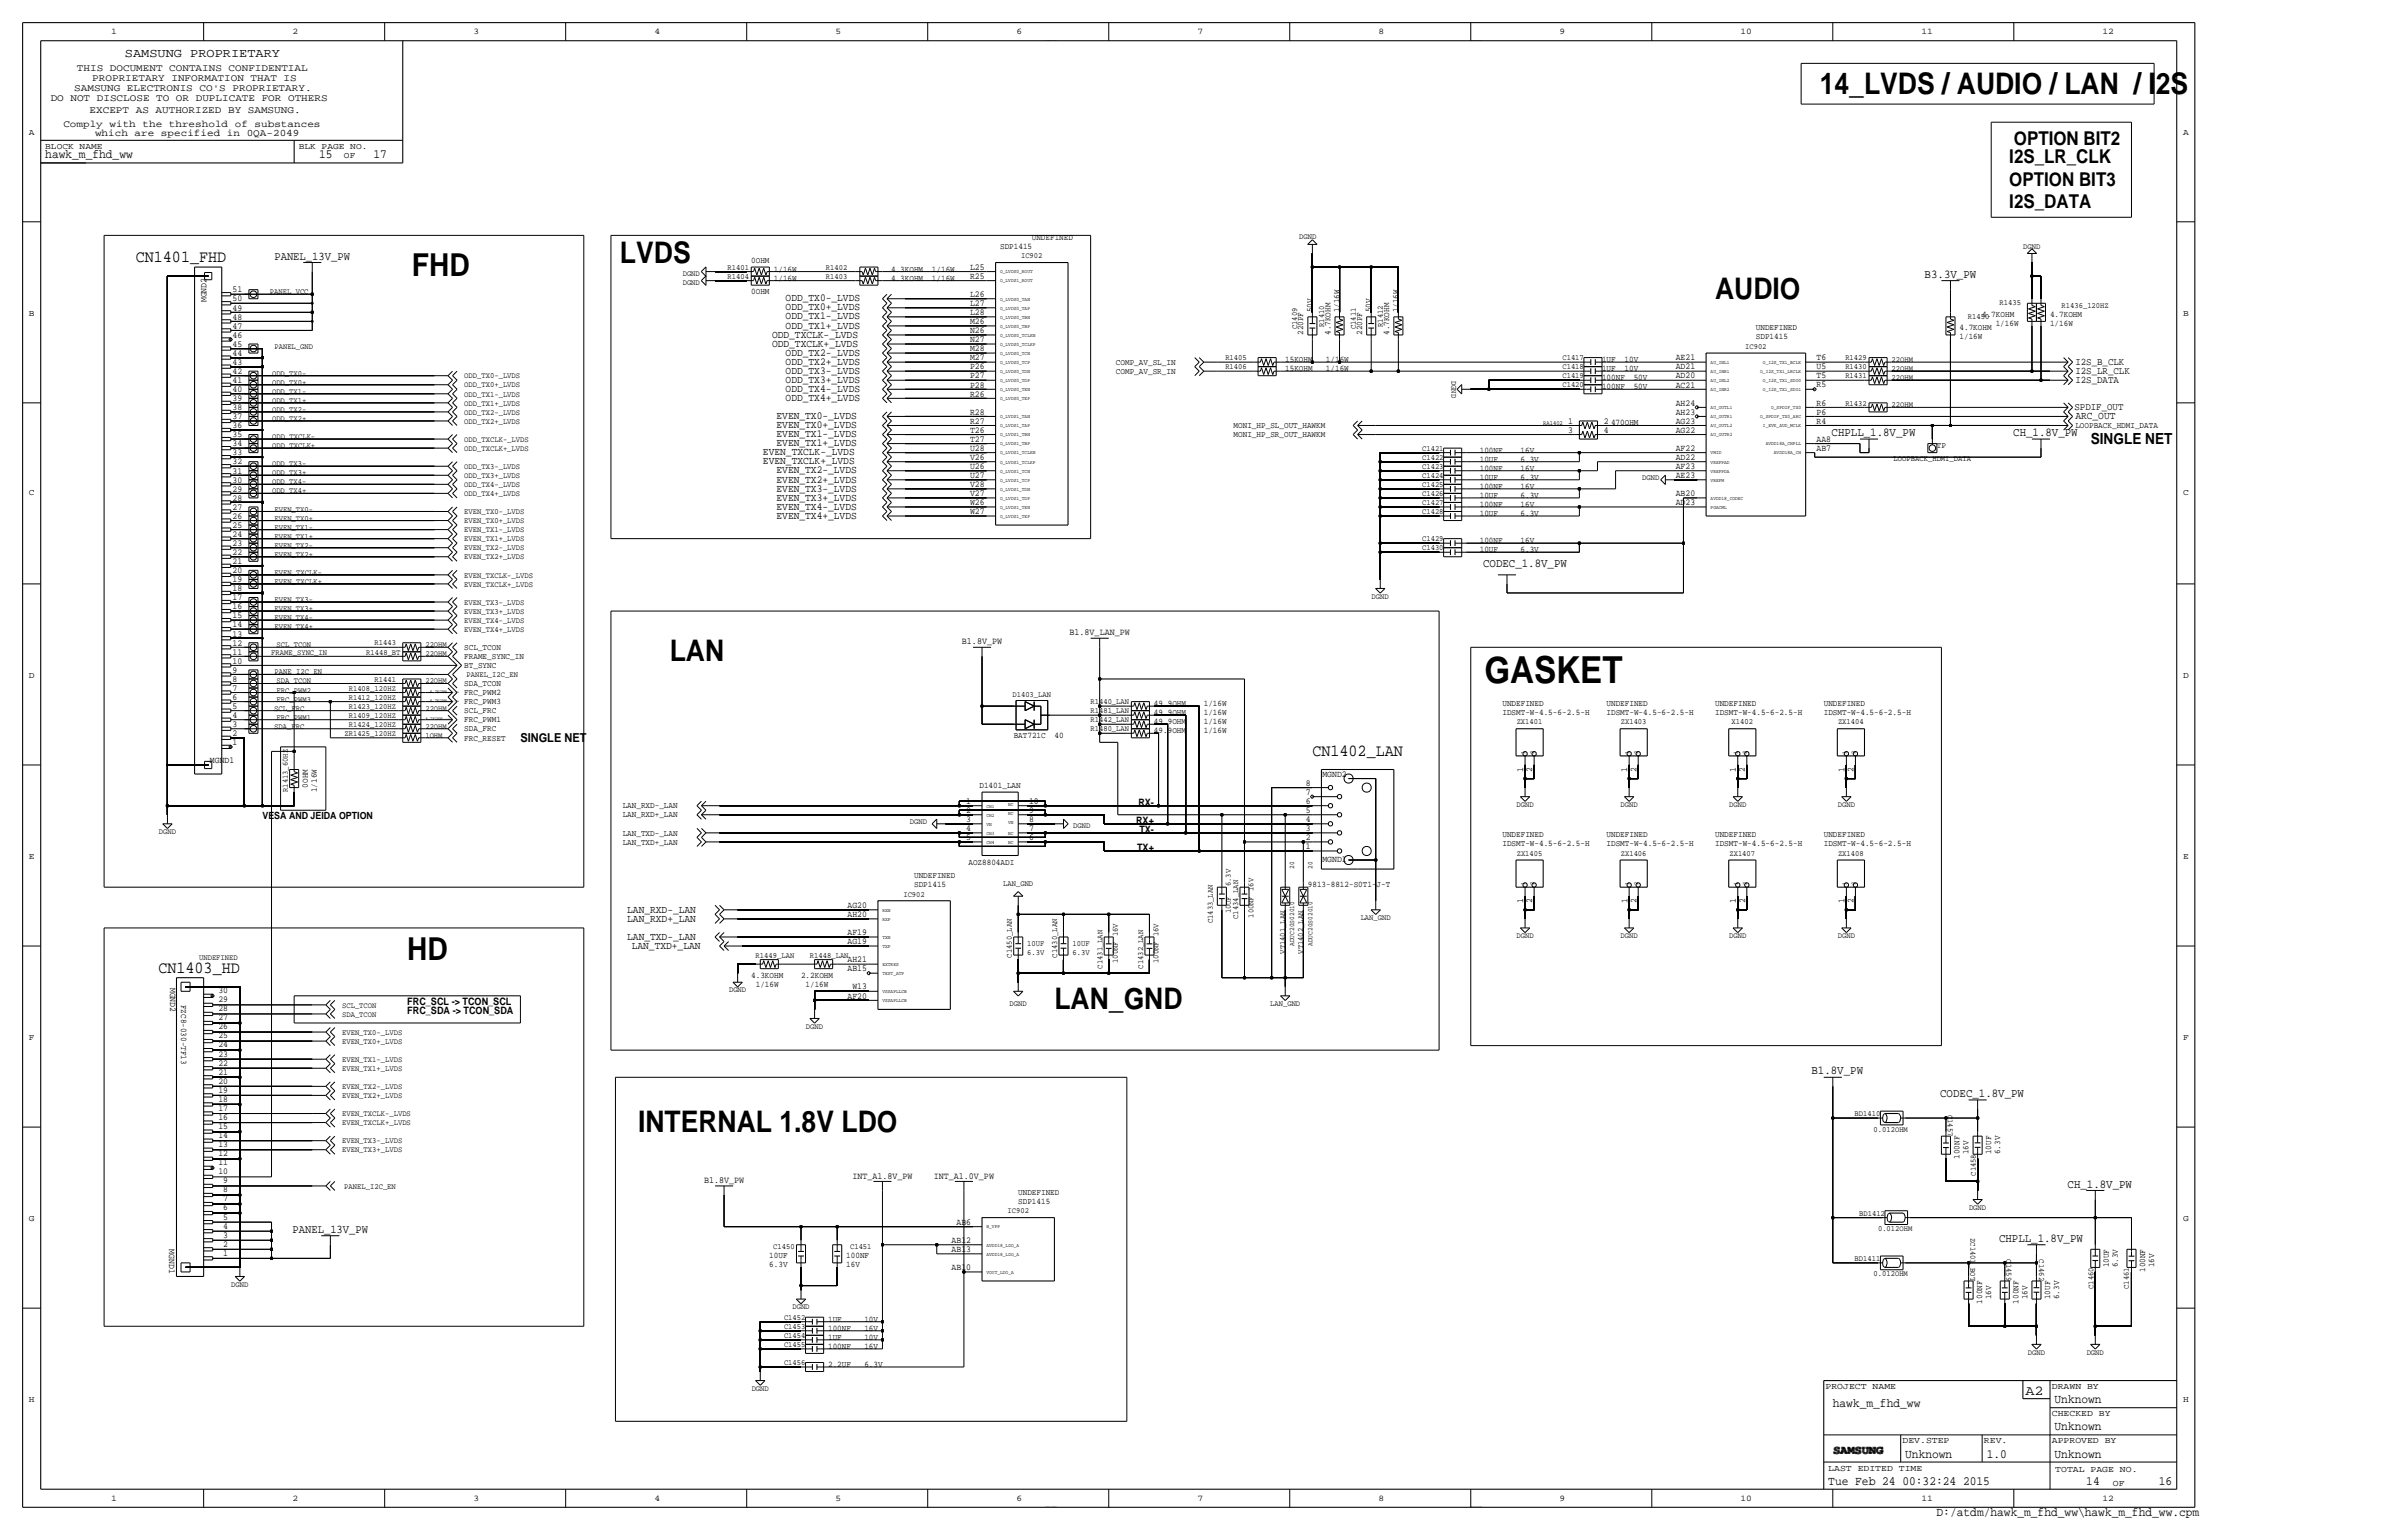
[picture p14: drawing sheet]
<svg xmlns="http://www.w3.org/2000/svg" width="675mm" height="432mm" viewBox="0 0 675 432" stroke-linecap="round" stroke-linejoin="round" font-family="sans-serif">
<defs><g id="words">
<text font-size="10.5" x="416.6" y="191.8">GASKET</text>
<g font-size="8.9">
<text x="115.6" y="77.5">FHD</text>
<text x="114.3" y="269.2">HD</text>
</g>
<g font-size="8.3">
<text x="510.7" y="26.3">14_LVDS / AUDIO / LAN / I2S</text>
<text x="174" y="73.7">LVDS</text>
<text x="481.3" y="83.8">AUDIO</text>
<text x="188" y="185.4">LAN</text>
<text x="295.9" y="283.2">LAN_GND</text>
<text x="179.1" y="317.5">INTERNAL 1.8V LDO</text>
</g>
<g font-size="5.3">
<text x="565.2" y="40.6">OPTION BIT2</text>
<text x="563.9" y="45.7">I2S_LR_CLK</text>
<text x="563.9" y="52.1">OPTION BIT3</text>
<text x="563.9" y="58.4">I2S_DATA</text>
</g>
<g font-size="4.7">
<text x="38.1" y="73.6">CN1401_FHD</text>
<text x="368.3" y="212">CN1402_LAN</text>
<text x="44.5" y="272.9">CN1403_HD</text>
</g>
<text font-size="4.3" x="586.7" y="124.5">SINGLE NET</text>
<text font-size="3.8" x="568.5" y="391.4">A2</text>
<g font-size="3.5">
<text x="35.1" y="16">SAMSUNG PROPRIETARY</text>
<text x="12.7" y="44.5">hawk_m_fhd_ww</text>
<text x="89.6" y="44.5">15</text>
<text x="104.8" y="44.5">17</text>
<text x="146" y="208.3">SINGLE NET</text>
<text x="514.4" y="394.7">hawk_m_fhd_ww</text>
<text x="576.6" y="393.7">Unknown</text>
<text x="576.6" y="401.3">Unknown</text>
<text x="534.7" y="408.9">Unknown</text>
<text x="557.5" y="408.9">1.0</text>
<text x="576.6" y="408.9">Unknown</text>
<text x="513.1" y="416.6">Tue Feb 24 00:32:24 2015</text>
<text x="585.5" y="416.6">14</text>
<text x="605.8" y="416.6">16</text>
<text x="543.5" y="425.4">D:/atdm/hawk_m_fhd_ww\hawk_m_fhd_ww.cpm</text>
</g>
<g font-size="3.4">
<text x="540.1" y="77.9">B3.3V_PW</text>
<text x="514" y="122.4">CHPLL_1.8V_PW</text>
<text x="565" y="122.4">CH_1.8V_PW</text>
<text x="416.2" y="159.2">CODEC_1.8V_PW</text>
<text x="508.4" y="301.4">B1.8V_PW</text>
<text x="544.5" y="307.8">CODEC_1.8V_PW</text>
<text x="580.2" y="333.2">CH_1.8V_PW</text>
<text x="561" y="348.4">CHPLL_1.8V_PW</text>
</g>
<g font-size="3.3">
<text x="77" y="72.8">PANEL_13V_PW</text>
<text x="82.1" y="345.9">PANEL_13V_PW</text>
</g>
<g font-size="3">
<text x="220.5" y="89.6">ODD_TX1-_LVDS</text>
<text x="220.5" y="87.1">ODD_TX0+_LVDS</text>
<text x="220.5" y="84.6">ODD_TX0-_LVDS</text>
<text x="216.7" y="94.7">ODD_TXCLK-_LVDS</text>
<text x="220.5" y="92.2">ODD_TX1+_LVDS</text>
<text x="216.7" y="97.3">ODD_TXCLK+_LVDS</text>
<text x="220.5" y="99.8">ODD_TX2-_LVDS</text>
<text x="220.5" y="107.4">ODD_TX3+_LVDS</text>
<text x="220.5" y="104.9">ODD_TX3-_LVDS</text>
<text x="220.5" y="102.3">ODD_TX2+_LVDS</text>
<text x="220.5" y="112.5">ODD_TX4+_LVDS</text>
<text x="220.5" y="110">ODD_TX4-_LVDS</text>
<text x="217.9" y="117.6">EVEN_TX0-_LVDS</text>
<text x="582.4" y="117.6">ARC_OUT</text>
<text x="217.9" y="125.2">EVEN_TX1+_LVDS</text>
<text x="217.9" y="122.7">EVEN_TX1-_LVDS</text>
<text x="217.9" y="120.1">EVEN_TX0+_LVDS</text>
<text x="214.1" y="130.3">EVEN_TXCLK+_LVDS</text>
<text x="214.1" y="127.8">EVEN_TXCLK-_LVDS</text>
<text x="217.9" y="137.9">EVEN_TX3-_LVDS</text>
<text x="217.9" y="135.4">EVEN_TX2+_LVDS</text>
<text x="217.9" y="132.8">EVEN_TX2-_LVDS</text>
<text x="217.9" y="143">EVEN_TX4-_LVDS</text>
<text x="217.9" y="140.5">EVEN_TX3+_LVDS</text>
<text x="217.9" y="145.5">EVEN_TX4+_LVDS</text>
<text x="176" y="256">LAN_RXD-_LAN</text>
<text x="176" y="263.7">LAN_TXD-_LAN</text>
<text x="176" y="258.6">LAN_RXD+_LAN</text>
<text x="177.3" y="266.2">LAN_TXD+_LAN</text>
<text x="514.3" y="407.7">SAMSUNG</text>
</g>
<g font-size="2.9">
<text x="582.4" y="107.4">I2S_DATA</text>
<text x="582.4" y="102.4">I2S_B_CLK</text>
<text x="582.4" y="104.9">I2S_LR_CLK</text>
<text x="582.2" y="115.1">SPDIF_OUT</text>
<text x="319.5" y="226.1">RX-</text>
<text x="318.8" y="231.1">RX+</text>
<text x="319.7" y="233.7">TX-</text>
<text x="319.1" y="238.8">TX+</text>
<text x="114.3" y="281.9">FRC_SCL -&gt; TCON_SCL</text>
<text x="114.3" y="284.5">FRC_SDA -&gt; TCON_SDA</text>
</g>
<g font-size="2.8">
<text x="21.6" y="19.8">THIS DOCUMENT CONTAINS CONFIDENTIAL</text>
<text x="25.9" y="22.6">PROPRIETARY INFORMATION THAT IS</text>
<text x="14.2" y="28.4">DO NOT DISCLOSE TO OR DUPLICATE FOR OTHERS</text>
<text x="20.8" y="25.7">SAMSUNG ELECTRONIS CO'S PROPRIETARY.</text>
<text x="17.8" y="35.6">Comply with the threshold of substances</text>
<text x="25.1" y="31.8">EXCEPT AS AUTHORIZED BY SAMSUNG.</text>
<text x="26.7" y="38.1">which are specified in 0QA-2049</text>
<text x="73.7" y="229.9">VESA AND JEIDA OPTION</text>
</g>
<g font-size="2.6">
<text x="272.2" y="75.7">L25</text>
<text x="65.3" y="82">51</text>
<text x="272.2" y="78.2">R25</text>
<text x="272.2" y="83.3">L26</text>
<text x="57.9" y="84.8" transform="rotate(-90 57.9 84.8)">MGND2</text>
<text x="65.3" y="84.6">50</text>
<text x="65.3" y="87.1">49</text>
<text x="65.3" y="89.7">48</text>
<text x="272.2" y="88.4">L28</text>
<text x="272.2" y="85.9">L27</text>
<text x="65.3" y="92.2">47</text>
<text x="65.3" y="94.7">46</text>
<text x="272.2" y="93.5">N26</text>
<text x="272.2" y="90.9">M26</text>
<text x="65.3" y="97.3">45</text>
<text x="65.3" y="99.8">44</text>
<text x="272.2" y="96">N27</text>
<text x="272.2" y="98.6">M28</text>
<text x="272.2" y="101.1">M27</text>
<text x="470.3" y="101.1">AE21</text>
<text x="509.8" y="101.1">T6</text>
<text x="65.3" y="102.4">43</text>
<text x="65.3" y="104.9">42</text>
<text x="65.3" y="107.5">41</text>
<text x="272.2" y="106.2">P27</text>
<text x="272.2" y="103.6">P26</text>
<text x="470.3" y="103.6">AD21</text>
<text x="470.3" y="106.2">AD20</text>
<text x="509.8" y="103.6">U5</text>
<text x="509.8" y="106.2">T5</text>
<text x="65.3" y="110">40</text>
<text x="65.3" y="112.5">39</text>
<text x="272.2" y="111.3">R26</text>
<text x="272.2" y="108.7">P28</text>
<text x="470.3" y="113.8">AH24</text>
<text x="470.3" y="108.7">AC21</text>
<text x="509.8" y="113.8">R6</text>
<text x="509.8" y="108.7">R5</text>
<text x="65.3" y="115.1">38</text>
<text x="65.3" y="117.6">37</text>
<text x="272.2" y="116.3">R28</text>
<text x="272.2" y="118.9">R27</text>
<text x="440.1" y="118.9">1</text>
<text x="450.1" y="118.9">2</text>
<text x="470.3" y="116.3">AH23</text>
<text x="470.3" y="118.9">AG23</text>
<text x="509.8" y="118.9">R4</text>
<text x="509.8" y="116.3">P6</text>
<text x="65.3" y="120.2">36</text>
<text x="65.3" y="122.7">35</text>
<text x="65.3" y="125.2">34</text>
<text x="272.2" y="124">T27</text>
<text x="272.2" y="121.4">T26</text>
<text x="440.1" y="121.4">3</text>
<text x="450.1" y="121.4">4</text>
<text x="470.3" y="121.4">AG22</text>
<text x="509.8" y="124">AA8</text>
<text x="65.3" y="127.8">33</text>
<text x="65.3" y="130.3">32</text>
<text x="272.2" y="129">V26</text>
<text x="272.2" y="126.5">U28</text>
<text x="272.2" y="131.6">U26</text>
<text x="470.3" y="131.6">AF23</text>
<text x="470.3" y="126.5">AF22</text>
<text x="470.3" y="129">AD22</text>
<text x="509.8" y="126.5">AB7</text>
<text x="65.3" y="132.9">31</text>
<text x="65.3" y="135.4">30</text>
<text x="65.3" y="137.9">29</text>
<text x="272.2" y="136.7">V28</text>
<text x="272.2" y="134.1">U27</text>
<text x="470.3" y="134.1">AE23</text>
<text x="65.3" y="140.5">28</text>
<text x="65.3" y="143">27</text>
<text x="272.2" y="141.7">W26</text>
<text x="272.2" y="139.2">V27</text>
<text x="470.3" y="141.7">AD23</text>
<text x="470.3" y="139.2">AB20</text>
<text x="65.3" y="145.6">26</text>
<text x="65.3" y="148.1">25</text>
<text x="272.2" y="144.3">W27</text>
<text x="65.3" y="150.6">24</text>
<text x="65.3" y="153.2">23</text>
<text x="65.3" y="155.7">22</text>
<text x="65.3" y="158.3">21</text>
<text x="65.3" y="160.8">20</text>
<text x="65.3" y="163.4">19</text>
<text x="65.3" y="165.9">18</text>
<text x="65.3" y="168.4">17</text>
<text x="65.3" y="171">16</text>
<text x="65.3" y="173.5">15</text>
<text x="65.3" y="176.1">14</text>
<text x="65.3" y="178.6">13</text>
<text x="300.2" y="178.3">B1.8V_LAN_PW</text>
<text x="65.3" y="181.1">12</text>
<text x="65.3" y="183.7">11</text>
<text x="270" y="180.8">B1.8V_PW</text>
<text x="65.3" y="186.2">10</text>
<text x="65.3" y="188.8">9</text>
<text x="65.3" y="191.3">8</text>
<text x="65.3" y="193.8">7</text>
<text x="65.3" y="196.4">6</text>
<text x="65.3" y="198.9">5</text>
<text x="65.3" y="201.5">4</text>
<text x="65.3" y="204">3</text>
<text x="65.3" y="206.5">2</text>
<text x="65.3" y="209.1">1</text>
<text x="58.9" y="214.1">MGND1</text>
<text x="366.4" y="220.5">8</text>
<text x="371.1" y="217.9">MGND2</text>
<text x="427.5" y="216.5" transform="rotate(-90 427.5 216.5)">1</text>
<text x="430" y="216.5" transform="rotate(-90 430 216.5)">2</text>
<text x="456.7" y="216.5" transform="rotate(-90 456.7 216.5)">1</text>
<text x="459.2" y="216.5" transform="rotate(-90 459.2 216.5)">2</text>
<text x="487.2" y="216.5" transform="rotate(-90 487.2 216.5)">1</text>
<text x="489.7" y="216.5" transform="rotate(-90 489.7 216.5)">2</text>
<text x="517.6" y="216.5" transform="rotate(-90 517.6 216.5)">1</text>
<text x="520.2" y="216.5" transform="rotate(-90 520.2 216.5)">2</text>
<text x="271.2" y="225.6">1</text>
<text x="288.8" y="225.6">10</text>
<text x="366.4" y="223">7</text>
<text x="366.4" y="225.6">6</text>
<text x="271.2" y="233.2">4</text>
<text x="271.2" y="230.6">3</text>
<text x="271.2" y="228.1">2</text>
<text x="288.8" y="228.1">9</text>
<text x="288.8" y="230.6">8</text>
<text x="288.8" y="233.2">7</text>
<text x="366.4" y="228.1">5</text>
<text x="366.4" y="230.6">4</text>
<text x="366.4" y="233.2">3</text>
<text x="271.2" y="235.7">5</text>
<text x="288.8" y="235.7">6</text>
<text x="366.4" y="235.7">2</text>
<text x="366.4" y="238.3">1</text>
<text x="371.1" y="241.8">MGND1</text>
<text x="237.9" y="257.3">AH20</text>
<text x="237.9" y="254.8">AG20</text>
<text x="427.5" y="253.3" transform="rotate(-90 427.5 253.3)">1</text>
<text x="430" y="253.3" transform="rotate(-90 430 253.3)">2</text>
<text x="456.7" y="253.3" transform="rotate(-90 456.7 253.3)">1</text>
<text x="459.2" y="253.3" transform="rotate(-90 459.2 253.3)">2</text>
<text x="487.2" y="253.3" transform="rotate(-90 487.2 253.3)">1</text>
<text x="489.7" y="253.3" transform="rotate(-90 489.7 253.3)">2</text>
<text x="517.6" y="253.3" transform="rotate(-90 517.6 253.3)">1</text>
<text x="520.2" y="253.3" transform="rotate(-90 520.2 253.3)">2</text>
<text x="237.9" y="262.4">AF19</text>
<text x="237.9" y="264.9">AG19</text>
<text x="237.9" y="270">AH21</text>
<text x="237.9" y="272.5">AB15</text>
<text x="47.8" y="277.1" transform="rotate(90 47.8 277.1)">MGND2</text>
<text x="61.3" y="278.6">30</text>
<text x="61.3" y="281.2">29</text>
<text x="237.9" y="280.2">AF20</text>
<text x="239.2" y="277.6">W13</text>
<text x="61.3" y="283.7">28</text>
<text x="61.3" y="286.3">27</text>
<text x="61.3" y="288.8">26</text>
<text x="61.3" y="291.3">25</text>
<text x="61.3" y="293.9">24</text>
<text x="61.3" y="296.4">23</text>
<text x="61.3" y="299">22</text>
<text x="61.3" y="301.5">21</text>
<text x="61.3" y="304">20</text>
<text x="61.3" y="306.6">19</text>
<text x="61.3" y="309.1">18</text>
<text x="61.3" y="311.7">17</text>
<text x="61.3" y="314.2">16</text>
<text x="61.3" y="316.8">15</text>
<text x="61.3" y="319.3">14</text>
<text x="61.3" y="321.8">13</text>
<text x="61.3" y="324.4">12</text>
<text x="61.3" y="326.9">11</text>
<text x="61.3" y="329.5">10</text>
<text x="62.6" y="332">9</text>
<text x="62.6" y="334.5">8</text>
<text x="197.6" y="331.9">B1.8V_PW</text>
<text x="239.2" y="330.7">INT_A1.8V_PW</text>
<text x="262.1" y="330.7">INT_A1.0V_PW</text>
<text x="62.6" y="337.1">7</text>
<text x="62.6" y="339.6">6</text>
<text x="62.6" y="342.2">5</text>
<text x="62.6" y="344.7">4</text>
<text x="62.6" y="347.2">3</text>
<text x="268.4" y="343.7">AB6</text>
<text x="47.5" y="350.5" transform="rotate(90 47.5 350.5)">MGND1</text>
<text x="62.6" y="349.8">2</text>
<text x="62.6" y="352.3">1</text>
<text x="267.1" y="351.3">AB13</text>
<text x="267.1" y="348.8">AB12</text>
<text x="267.1" y="356.4">AB10</text>
</g>
<g font-size="2.5">
<text x="512.3" y="389.6">PROJECT NAME</text>
<text x="575.8" y="389.6">DRAWN BY</text>
<text x="575.8" y="397.3">CHECKED BY</text>
<text x="533.9" y="404.9">DEV.STEP</text>
<text x="556.8" y="404.9">REV.</text>
<text x="575.8" y="404.9">APPROVED BY</text>
<text x="513.1" y="412.7">LAST EDITED TIME</text>
<text x="576.8" y="413.1">TOTAL PAGE NO.</text>
<text x="592.9" y="417.1">OF</text>
</g>
<g font-size="2.4">
<text x="31.2" y="9.7">1</text>
<text x="82" y="9.7">2</text>
<text x="132.8" y="9.7">3</text>
<text x="183.6" y="9.7">4</text>
<text x="234.4" y="9.7">5</text>
<text x="285.2" y="9.7">6</text>
<text x="336" y="9.7">7</text>
<text x="386.8" y="9.7">8</text>
<text x="437.6" y="9.7">9</text>
<text x="488.4" y="9.7">10</text>
<text x="539.2" y="9.7">11</text>
<text x="590" y="9.7">12</text>
<text x="8.1" y="37.8">A</text>
<text x="12.7" y="41.9">BLOCK NAME</text>
<text x="83.8" y="41.9">BLK PAGE NO.</text>
<text x="612.6" y="37.8">A</text>
<text x="96.5" y="44.5">OF</text>
<text x="280.7" y="69.8">SDP1415</text>
<text x="289.6" y="67.3">UNDEFINED</text>
<text x="210.8" y="73.7">0OHM</text>
<text x="217.2" y="76.2">1/16W</text>
<text x="250.1" y="76.2">4.3KOHM</text>
<text x="261.5" y="76.2">1/16W</text>
<text x="210.8" y="82.6">0OHM</text>
<text x="217.2" y="78.7">1/16W</text>
<text x="250.1" y="78.7">4.3KOHM</text>
<text x="261.5" y="78.7">1/16W</text>
<text x="8.1" y="88.6">B</text>
<text x="368.3" y="87.6" transform="rotate(-90 368.3 87.6)">50V</text>
<text x="375.9" y="87.6" transform="rotate(-90 375.9 87.6)">1/16W</text>
<text x="384.8" y="87.6" transform="rotate(-90 384.8 87.6)">50V</text>
<text x="392.4" y="87.6" transform="rotate(-90 392.4 87.6)">1/16W</text>
<text x="556.3" y="88.9">4.7KOHM</text>
<text x="575.3" y="88.9">4.7KOHM</text>
<text x="612.6" y="88.6">B</text>
<text x="365.8" y="94" transform="rotate(-90 365.8 94)">220PF</text>
<text x="373.4" y="94" transform="rotate(-90 373.4 94)">4.7KOHM</text>
<text x="382.3" y="94" transform="rotate(-90 382.3 94)">220PF</text>
<text x="389.9" y="94" transform="rotate(-90 389.9 94)">4.7KOHM</text>
<text x="492.8" y="95.2">SDP1415</text>
<text x="492.8" y="92.7">UNDEFINED</text>
<text x="549.9" y="95.2">1/16W</text>
<text x="549.9" y="92.7">4.7KOHM</text>
<text x="560.1" y="91.4">1/16W</text>
<text x="575.3" y="91.4">1/16W</text>
<text x="360.7" y="101.6">15KOHM</text>
<text x="372.1" y="101.6">1/16W</text>
<text x="449.6" y="101.6">1UF</text>
<text x="455.9" y="101.6">10V</text>
<text x="313.2" y="104.9">COMP_AV_SR_IN</text>
<text x="313.2" y="102.4">COMP_AV_SL_IN</text>
<text x="360.7" y="104.1">15KOHM</text>
<text x="372.1" y="104.1">1/16W</text>
<text x="449.6" y="106.7">100NF</text>
<text x="449.6" y="104.1">1UF</text>
<text x="455.9" y="104.1">10V</text>
<text x="458.5" y="106.7">50V</text>
<text x="449.6" y="109.2">100NF</text>
<text x="458.5" y="109.2">50V</text>
<text x="452.1" y="119.4">470OHM</text>
<text x="346.2" y="120.1">MONI_HP_SL_OUT_HAWKM</text>
<text x="346.2" y="122.7">MONI_HP_SR_OUT_HAWKM</text>
<text x="543.6" y="125.7">TP</text>
<text x="582.4" y="120.1">LOOPBACK_HDMI_DATA</text>
<text x="415.3" y="129.5">10UF</text>
<text x="415.3" y="127">100NF</text>
<text x="426.7" y="129.5">6.3V</text>
<text x="426.7" y="127">16V</text>
<text x="415.3" y="137.2">100NF</text>
<text x="415.3" y="134.6">10UF</text>
<text x="415.3" y="132.1">100NF</text>
<text x="426.7" y="137.2">16V</text>
<text x="426.7" y="134.6">6.3V</text>
<text x="426.7" y="132.1">16V</text>
<text x="8.1" y="138.9">C</text>
<text x="415.3" y="139.7">10UF</text>
<text x="415.3" y="142.2">100NF</text>
<text x="426.7" y="142.2">16V</text>
<text x="426.7" y="139.7">6.3V</text>
<text x="612.6" y="138.9">C</text>
<text x="415.3" y="144.8">10UF</text>
<text x="426.7" y="144.8">6.3V</text>
<text x="415.3" y="154.9">10UF</text>
<text x="415.3" y="152.4">100NF</text>
<text x="426.7" y="154.9">6.3V</text>
<text x="426.7" y="152.4">16V</text>
<text x="130.3" y="184.9">FRAME_SYNC_IN</text>
<text x="130.3" y="182.4">SCL_TCON</text>
<text x="8.1" y="190.2">D</text>
<text x="130.3" y="187.5">BT_SYNC</text>
<text x="612.6" y="190.2">D</text>
<text x="130.3" y="192.5">SDA_TCON</text>
<text x="130.3" y="195.1">FRC_PWM2</text>
<text x="130.3" y="197.6">FRC_PWM3</text>
<text x="130.3" y="200.1">SCL_FRC</text>
<text x="130.3" y="202.7">FRC_PWM1</text>
<text x="323.8" y="203.2">49.9OHM</text>
<text x="323.8" y="200.7">49.9OHM</text>
<text x="323.8" y="198.1">49.9OHM</text>
<text x="337.8" y="203.2">1/16W</text>
<text x="337.8" y="200.7">1/16W</text>
<text x="337.8" y="198.1">1/16W</text>
<text x="421.6" y="200.7">IDSMT-W-4.5-6-2.5-H</text>
<text x="421.6" y="198.1">UNDEFINED</text>
<text x="450.9" y="200.7">IDSMT-W-4.5-6-2.5-H</text>
<text x="450.9" y="198.1">UNDEFINED</text>
<text x="481.3" y="200.7">IDSMT-W-4.5-6-2.5-H</text>
<text x="481.3" y="198.1">UNDEFINED</text>
<text x="511.8" y="200.7">IDSMT-W-4.5-6-2.5-H</text>
<text x="511.8" y="198.1">UNDEFINED</text>
<text x="130.3" y="205.2">SDA_FRC</text>
<text x="130.3" y="207.8">FRC_RESET</text>
<text x="284.5" y="207">BAT721C</text>
<text x="295.9" y="207">40</text>
<text x="323.8" y="205.7">49.9OHM</text>
<text x="337.8" y="205.7">1/16W</text>
<text x="86.4" y="221" transform="rotate(-90 86.4 221)">0OHM</text>
<text x="274.9" y="221">D1401_LAN</text>
<text x="88.9" y="222.2" transform="rotate(-90 88.9 222.2)">1/16W</text>
<text x="174.8" y="226.8">LAN_RXD-_LAN</text>
<text x="174.8" y="229.4">LAN_RXD+_LAN</text>
<text x="174.8" y="234.4">LAN_TXD-_LAN</text>
<text x="174.8" y="237">LAN_TXD+_LAN</text>
<text x="421.6" y="237.5">IDSMT-W-4.5-6-2.5-H</text>
<text x="421.6" y="235">UNDEFINED</text>
<text x="450.8" y="234.9">UNDEFINED</text>
<text x="450.8" y="237.5">IDSMT-W-4.5-6-2.5-H</text>
<text x="481.3" y="237.5">IDSMT-W-4.5-6-2.5-H</text>
<text x="481.3" y="234.9">UNDEFINED</text>
<text x="511.8" y="237.5">IDSMT-W-4.5-6-2.5-H</text>
<text x="511.8" y="234.9">UNDEFINED</text>
<text x="8.1" y="241">E</text>
<text x="271.8" y="242.6">AOZ8804ADI</text>
<text x="612.6" y="241">E</text>
<text x="256.5" y="248.9">SDP1415</text>
<text x="256.5" y="246.4">UNDEFINED</text>
<text x="367" y="248.9">9813-8812-S0T1-J-T</text>
<text x="210.8" y="274.3">4.3KOHM</text>
<text x="224.8" y="274.3">2.2KOHM</text>
<text x="50.8" y="281.9" transform="rotate(90 50.8 281.9)">FZC8-030-TF13</text>
<text x="212.1" y="276.9">1/16W</text>
<text x="226.1" y="276.9">1/16W</text>
<text x="8.1" y="291.8">F</text>
<text x="612.6" y="291.8">F</text>
<text x="552.5" y="323.8" transform="rotate(-90 552.5 323.8)">16V</text>
<text x="558.8" y="323.8" transform="rotate(-90 558.8 323.8)">10UF</text>
<text x="561.3" y="323.8" transform="rotate(-90 561.3 323.8)">6.3V</text>
<text x="549.9" y="325.1" transform="rotate(-90 549.9 325.1)">100NF</text>
<text x="285.7" y="335.3">UNDEFINED</text>
<text x="285.7" y="337.8">SDP1415</text>
<text x="8.1" y="342.6">G</text>
<text x="612.6" y="342.6">G</text>
<text x="215.9" y="353.1">10UF</text>
<text x="237.5" y="353.1">100NF</text>
<text x="215.9" y="355.6">6.3V</text>
<text x="237.5" y="355.6">16V</text>
<text x="591.8" y="355.6" transform="rotate(-90 591.8 355.6)">10UF</text>
<text x="594.4" y="355.6" transform="rotate(-90 594.4 355.6)">6.3V</text>
<text x="602" y="356.9" transform="rotate(-90 602 356.9)">100NF</text>
<text x="604.5" y="355.6" transform="rotate(-90 604.5 355.6)">16V</text>
<text x="556.3" y="365.8" transform="rotate(-90 556.3 365.8)">100NF</text>
<text x="558.8" y="364.5" transform="rotate(-90 558.8 364.5)">16V</text>
<text x="566.4" y="365.8" transform="rotate(-90 566.4 365.8)">100NF</text>
<text x="569" y="364.5" transform="rotate(-90 569 364.5)">16V</text>
<text x="575.3" y="364.5" transform="rotate(-90 575.3 364.5)">10UF</text>
<text x="577.9" y="364.5" transform="rotate(-90 577.9 364.5)">6.3V</text>
<text x="232.4" y="370.8">1UF</text>
<text x="242.6" y="370.8">10V</text>
<text x="232.4" y="375.9">1UF</text>
<text x="232.4" y="373.4">100NF</text>
<text x="242.6" y="373.4">16V</text>
<text x="242.6" y="375.9">10V</text>
<text x="232.4" y="383.5">2.2UF</text>
<text x="232.4" y="378.5">100NF</text>
<text x="242.6" y="378.5">16V</text>
<text x="242.6" y="383.5">6.3V</text>
<text x="8.1" y="393.4">H</text>
<text x="612.6" y="393.4">H</text>
<text x="31.2" y="421.1">1</text>
<text x="82" y="421.1">2</text>
<text x="132.8" y="421.1">3</text>
<text x="183.6" y="421.1">4</text>
<text x="234.4" y="421.1">5</text>
<text x="285.2" y="421.1">6</text>
<text x="336" y="421.1">7</text>
<text x="386.8" y="421.1">8</text>
<text x="437.6" y="421.1">9</text>
<text x="488.4" y="421.1">10</text>
<text x="539.2" y="421.1">11</text>
<text x="590" y="421.1">12</text>
</g>
<g font-size="2.3">
<text x="364.6" y="67">DGND</text>
<text x="567.8" y="69.8">DGND</text>
<text x="191.6" y="77.5">DGND</text>
<text x="204.2" y="75.7">R1401</text>
<text x="231.8" y="75.7">R1402</text>
<text x="286.5" y="72.5">IC902</text>
<text x="75.7" y="82.6">PANEL_VCC</text>
<text x="191.6" y="80">DGND</text>
<text x="204.2" y="78.2">R1404</text>
<text x="231.8" y="78.2">R1403</text>
<text x="552.3" y="89.5">R1450</text>
<text x="561.1" y="85.7">R1435</text>
<text x="578.5" y="86.4">R1436_120HZ</text>
<text x="364" y="92.4" transform="rotate(-90 364 92.4)">C1409</text>
<text x="371.6" y="91.7" transform="rotate(-90 371.6 91.7)">R1410</text>
<text x="380.5" y="92.4" transform="rotate(-90 380.5 92.4)">C1411</text>
<text x="388.1" y="91.7" transform="rotate(-90 388.1 91.7)">R1412</text>
<text x="77" y="97.8">PANEL_GND</text>
<text x="343.9" y="101.1">R1405</text>
<text x="438.5" y="101.1">C1417</text>
<text x="489.7" y="97.9">IC902</text>
<text x="517.9" y="101.1">R1429</text>
<text x="530.9" y="101.6">22OHM</text>
<text x="76.4" y="105.4">ODD_TX0-</text>
<text x="76.4" y="108">ODD_TX0+</text>
<text x="130.3" y="106.2">ODD_TX0-_LVDS</text>
<text x="343.9" y="103.6">R1406</text>
<text x="407.4" y="106.8" transform="rotate(90 407.4 106.8)">DGND</text>
<text x="438.5" y="103.6">C1418</text>
<text x="438.5" y="106.2">C1419</text>
<text x="517.9" y="106.2">R1431</text>
<text x="517.9" y="103.6">R1430</text>
<text x="530.9" y="104.1">22OHM</text>
<text x="530.9" y="106.7">22OHM</text>
<text x="76.4" y="113">ODD_TX1+</text>
<text x="76.4" y="110.5">ODD_TX1-</text>
<text x="130.3" y="113.8">ODD_TX1+_LVDS</text>
<text x="130.3" y="111.3">ODD_TX1-_LVDS</text>
<text x="130.3" y="108.7">ODD_TX0+_LVDS</text>
<text x="438.5" y="108.7">C1420</text>
<text x="517.9" y="113.8">R1432</text>
<text x="76.4" y="118.1">ODD_TX2+</text>
<text x="76.4" y="115.6">ODD_TX2-</text>
<text x="130.3" y="118.9">ODD_TX2+_LVDS</text>
<text x="130.3" y="116.3">ODD_TX2-_LVDS</text>
<text x="530.9" y="114.3">22OHM</text>
<text x="76.4" y="125.7">ODD_TXCLK+</text>
<text x="76.4" y="123.2">ODD_TXCLK-</text>
<text x="130.3" y="124">ODD_TXCLK-_LVDS</text>
<text x="76.4" y="130.8">ODD_TX3-</text>
<text x="130.3" y="131.6">ODD_TX3-_LVDS</text>
<text x="130.3" y="126.5">ODD_TXCLK+_LVDS</text>
<text x="399.1" y="131.6">C1423</text>
<text x="399.1" y="129">C1422</text>
<text x="399.1" y="126.5">C1421</text>
<text x="531.4" y="129.4">LOOPBACK_HDMI_DATA</text>
<text x="76.4" y="135.9">ODD_TX4-</text>
<text x="76.4" y="133.4">ODD_TX3+</text>
<text x="130.3" y="136.7">ODD_TX4-_LVDS</text>
<text x="130.3" y="134.1">ODD_TX3+_LVDS</text>
<text x="399.1" y="136.7">C1425</text>
<text x="399.1" y="134.1">C1424</text>
<text x="460.8" y="134.6">DGND</text>
<text x="76.4" y="138.4">ODD_TX4+</text>
<text x="77" y="143.5">EVEN_TX0-</text>
<text x="130.3" y="139.2">ODD_TX4+_LVDS</text>
<text x="399.1" y="141.7">C1427</text>
<text x="399.1" y="139.2">C1426</text>
<text x="77" y="148.6">EVEN_TX1-</text>
<text x="77" y="146.1">EVEN_TX0+</text>
<text x="130.3" y="149.4">EVEN_TX1-_LVDS</text>
<text x="130.3" y="146.8">EVEN_TX0+_LVDS</text>
<text x="130.3" y="144.3">EVEN_TX0-_LVDS</text>
<text x="399.1" y="144.3">C1428</text>
<text x="77" y="153.7">EVEN_TX2-</text>
<text x="77" y="151.1">EVEN_TX1+</text>
<text x="130.3" y="154.4">EVEN_TX2-_LVDS</text>
<text x="130.3" y="151.9">EVEN_TX1+_LVDS</text>
<text x="399.1" y="154.4">C1430</text>
<text x="399.1" y="151.9">C1429</text>
<text x="77" y="156.2">EVEN_TX2+</text>
<text x="77.1" y="161.3">EVEN_TXCLK-</text>
<text x="130.3" y="157">EVEN_TX2+_LVDS</text>
<text x="77.1" y="163.8">EVEN_TXCLK+</text>
<text x="130.3" y="164.6">EVEN_TXCLK+_LVDS</text>
<text x="130.3" y="162.1">EVEN_TXCLK-_LVDS</text>
<text x="384.9" y="167.9">DGND</text>
<text x="77" y="174">EVEN_TX4-</text>
<text x="77" y="171.5">EVEN_TX3+</text>
<text x="77" y="168.9">EVEN_TX3-</text>
<text x="130.3" y="172.2">EVEN_TX3+_LVDS</text>
<text x="130.3" y="169.7">EVEN_TX3-_LVDS</text>
<text x="77" y="176.5">EVEN_TX4+</text>
<text x="130.3" y="177.3">EVEN_TX4+_LVDS</text>
<text x="130.3" y="174.8">EVEN_TX4-_LVDS</text>
<text x="76.1" y="183.9">FRAME_SYNC_IN</text>
<text x="77.6" y="181.6">SCL_TCON</text>
<text x="102.8" y="183.6">R1448_BT</text>
<text x="105.1" y="181.1">R1443</text>
<text x="119.4" y="181.6">22OHM</text>
<text x="119.4" y="184.2">22OHM</text>
<text x="77.1" y="189.2">PANE_I2C_EN</text>
<text x="77.6" y="191.8">SDA_TCON</text>
<text x="105.1" y="191.3">R1441</text>
<text x="119.4" y="191.8">22OHM</text>
<text x="130.9" y="190">PANEL_I2C_EN</text>
<text x="77.6" y="194.3">FRC_PWM2</text>
<text x="77.6" y="196.8">FRC_PWM3</text>
<text x="97.9" y="193.8">R1408_120HZ</text>
<text x="97.9" y="196.3">R1412_120HZ</text>
<text x="284.1" y="195.6">D1403_LAN</text>
<text x="306" y="197.6">R1440_LAN</text>
<text x="77" y="199.4">SCL_FRC</text>
<text x="77.6" y="201.9">FRC_PWM1</text>
<text x="97.9" y="198.9">R1423_120HZ</text>
<text x="97.9" y="204">R1424_120HZ</text>
<text x="97.9" y="201.4">R1409_120HZ</text>
<text x="119.4" y="199.4">22OHM</text>
<text x="306" y="200.2">R1481_LAN</text>
<text x="306" y="202.7">R1442_LAN</text>
<text x="425.6" y="203.2">ZX1401</text>
<text x="454.8" y="203.2">ZX1403</text>
<text x="485.9" y="203.2">X1402</text>
<text x="515.8" y="203.2">ZX1404</text>
<text x="77" y="204.5">SDA_FRC</text>
<text x="96.7" y="206.5">ZR1425_120HZ</text>
<text x="119.4" y="207">1OHM</text>
<text x="119.4" y="204.5">22OHM</text>
<text x="306" y="205.2">R1480_LAN</text>
<text x="80.8" y="222.2" transform="rotate(-90 80.8 222.2)">R1413_60HZ</text>
<text x="425.6" y="226.4">DGND</text>
<text x="454.8" y="226.4">DGND</text>
<text x="485.3" y="226.4">DGND</text>
<text x="515.7" y="226.4">DGND</text>
<text x="44.6" y="234">DGND</text>
<text x="255.3" y="231.1">DGND</text>
<text x="301.2" y="232.4">DGND</text>
<text x="425.6" y="240">ZX1405</text>
<text x="454.8" y="240">ZX1406</text>
<text x="485.3" y="240">ZX1407</text>
<text x="515.8" y="240">ZX1408</text>
<text x="253.5" y="251.6">IC902</text>
<text x="281.5" y="248.6">LAN_GND</text>
<text x="345.4" y="248.7" transform="rotate(-90 345.4 248.7)">6.3V</text>
<text x="345.4" y="256.3" transform="rotate(-90 345.4 256.3)">10UF</text>
<text x="347.5" y="257.8" transform="rotate(-90 347.5 257.8)">C1434_LAN</text>
<text x="351.8" y="257.5" transform="rotate(-90 351.8 257.5)">100NF 16V</text>
<text x="340.4" y="259.1" transform="rotate(-90 340.4 259.1)">C1433_LAN</text>
<text x="381.9" y="258.1">LAN_GND</text>
<text x="425.6" y="263.2">DGND</text>
<text x="454.8" y="263.2">DGND</text>
<text x="485.3" y="263.2">DGND</text>
<text x="515.7" y="263.2">DGND</text>
<text x="55.9" y="269.2">UNDEFINED</text>
<text x="212" y="268.7">R1449_LAN</text>
<text x="227.3" y="268.7">R1448_LAN</text>
<text x="284" y="268.7" transform="rotate(-90 284 268.7)">C1450_LAN</text>
<text x="288.3" y="268">6.3V</text>
<text x="288.3" y="265.4">10UF</text>
<text x="296.7" y="268.7" transform="rotate(-90 296.7 268.7)">C1430_LAN</text>
<text x="301" y="265.4">10UF</text>
<text x="301" y="268">6.3V</text>
<text x="360.7" y="267.6" transform="rotate(-90 360.7 267.6)">VT1401_LAN</text>
<text x="365.8" y="267.6" transform="rotate(-90 365.8 267.6)">VT1402_LAN</text>
<text x="309.4" y="271.8" transform="rotate(-90 309.4 271.8)">C1431_LAN</text>
<text x="313.7" y="270.2" transform="rotate(-90 313.7 270.2)">100NF 16V</text>
<text x="320.8" y="271.8" transform="rotate(-90 320.8 271.8)">C1432_LAN</text>
<text x="325.1" y="270.2" transform="rotate(-90 325.1 270.2)">100NF 16V</text>
<text x="204.6" y="278.4">DGND</text>
<text x="96" y="282.7">SCL_TCON</text>
<text x="96" y="285.2">SDA_TCON</text>
<text x="283.3" y="282.2">DGND</text>
<text x="356.5" y="282.2">LAN_GND</text>
<text x="96" y="290.3">EVEN_TX0-_LVDS</text>
<text x="96" y="292.9">EVEN_TX0+_LVDS</text>
<text x="226.2" y="288.6">DGND</text>
<text x="96" y="297.9">EVEN_TX1-_LVDS</text>
<text x="96" y="300.5">EVEN_TX1+_LVDS</text>
<text x="96" y="305.6">EVEN_TX2-_LVDS</text>
<text x="96" y="308.1">EVEN_TX2+_LVDS</text>
<text x="96" y="313.2">EVEN_TXCLK-_LVDS</text>
<text x="96" y="315.7">EVEN_TXCLK+_LVDS</text>
<text x="520.5" y="313.2">BD1410</text>
<text x="525.8" y="317.5">0.012OHM</text>
<text x="546.6" y="312.7" transform="rotate(90 546.6 312.7)">C1457</text>
<text x="96" y="320.8">EVEN_TX3-_LVDS</text>
<text x="96" y="323.3">EVEN_TX3+_LVDS</text>
<text x="554.5" y="329.9" transform="rotate(-90 554.5 329.9)">C1458</text>
<text x="96.6" y="333.5">PANEL_I2C_EN</text>
<text x="282.7" y="340.5">IC902</text>
<text x="521.7" y="341.1">BD1412</text>
<text x="552.6" y="339.4">DGND</text>
<text x="527" y="345.4">0.012OHM</text>
<text x="553" y="347.3" transform="rotate(90 553 347.3)">ZC1401_BOT</text>
<text x="217" y="350.5">C1450</text>
<text x="238.6" y="350.5">C1451</text>
<text x="520.5" y="353.8">BD1411</text>
<text x="563.1" y="353.4" transform="rotate(90 563.1 353.4)">C1459</text>
<text x="572.3" y="353.4" transform="rotate(90 572.3 353.4)">C1462</text>
<text x="525.8" y="358.1">0.012OHM</text>
<text x="64.9" y="361">DGND</text>
<text x="587.5" y="361.6" transform="rotate(-90 587.5 361.6)">C1460</text>
<text x="597.4" y="361.6" transform="rotate(-90 597.4 361.6)">C1461</text>
<text x="220" y="370.3">C1452</text>
<text x="222.4" y="367.3">DGND</text>
<text x="220" y="375.4">C1454</text>
<text x="220" y="377.9">C1455</text>
<text x="220" y="372.9">C1453</text>
<text x="220" y="383">C1456</text>
<text x="569.1" y="380">DGND</text>
<text x="585.6" y="380">DGND</text>
<text x="210.9" y="390.2">DGND</text>
</g>
<g font-size="2">
<text x="363.2" y="243.8" transform="rotate(-90 363.2 243.8)">20</text>
<text x="368.3" y="243.8" transform="rotate(-90 368.3 243.8)">20</text>
<text x="363.2" y="265.4" transform="rotate(-90 363.2 265.4)">ADUC20S02010</text>
<text x="368.3" y="265.4" transform="rotate(-90 368.3 265.4)">ADUC20S02010</text>
</g>
<g font-size="1.7">
<text x="433.1" y="119.4">RA1402</text>
<text x="428" y="211.6" transform="rotate(-90 428 211.6)">1</text>
<text x="430.5" y="211.6" transform="rotate(-90 430.5 211.6)">2</text>
<text x="457.2" y="211.6" transform="rotate(-90 457.2 211.6)">1</text>
<text x="459.7" y="211.6" transform="rotate(-90 459.7 211.6)">2</text>
<text x="487.7" y="211.6" transform="rotate(-90 487.7 211.6)">1</text>
<text x="490.2" y="211.6" transform="rotate(-90 490.2 211.6)">2</text>
<text x="518.2" y="211.6" transform="rotate(-90 518.2 211.6)">1</text>
<text x="520.7" y="211.6" transform="rotate(-90 520.7 211.6)">2</text>
<text x="428" y="248.4" transform="rotate(-90 428 248.4)">1</text>
<text x="430.5" y="248.4" transform="rotate(-90 430.5 248.4)">2</text>
<text x="457.2" y="248.4" transform="rotate(-90 457.2 248.4)">1</text>
<text x="459.7" y="248.4" transform="rotate(-90 459.7 248.4)">2</text>
<text x="487.7" y="248.4" transform="rotate(-90 487.7 248.4)">1</text>
<text x="490.2" y="248.4" transform="rotate(-90 490.2 248.4)">2</text>
<text x="518.2" y="248.4" transform="rotate(-90 518.2 248.4)">1</text>
<text x="520.7" y="248.4" transform="rotate(-90 520.7 248.4)">2</text>
</g>
<g font-size="1.4">
<text x="280.7" y="76.7">O_LVDS0_ROUT</text>
<text x="280.7" y="79.3">O_LVDS1_ROUT</text>
<text x="280.7" y="89.4">O_LVDS0_TBN</text>
<text x="280.7" y="86.9">O_LVDS0_TAP</text>
<text x="280.7" y="84.3">O_LVDS0_TAN</text>
<text x="280.7" y="94.5">O_LVDS0_TCLKN</text>
<text x="280.7" y="92">O_LVDS0_TBP</text>
<text x="280.7" y="99.6">O_LVDS0_TCN</text>
<text x="280.7" y="97">O_LVDS0_TCLKP</text>
<text x="280.7" y="107.2">O_LVDS0_TDP</text>
<text x="280.7" y="104.6">O_LVDS0_TDN</text>
<text x="280.7" y="102.1">O_LVDS0_TCP</text>
<text x="480.1" y="107.2">AU_INL2</text>
<text x="480.1" y="104.7">AU_INR1</text>
<text x="480.1" y="102.1">AU_INL1</text>
<text x="494" y="104.6">O_I2S_TX1_LRCLK</text>
<text x="494.8" y="107.2">O_I2S_TX1_SDO0</text>
<text x="494.8" y="102.1">O_I2S_TX1_BCLK</text>
<text x="280.7" y="112.3">O_LVDS0_TEP</text>
<text x="280.7" y="109.7">O_LVDS0_TEN</text>
<text x="480.1" y="109.7">AU_INR2</text>
<text x="494.8" y="109.7">O_I2S_TX1_SDO1</text>
<text x="280.7" y="119.9">O_LVDS1_TAP</text>
<text x="280.7" y="117.3">O_LVDS1_TAN</text>
<text x="480.1" y="119.9">AU_OUTL2</text>
<text x="480.1" y="117.4">AU_OUTR1</text>
<text x="480.1" y="114.8">AU_OUTL1</text>
<text x="494" y="117.3">O_SPDIF_TX0_ARC</text>
<text x="494.8" y="119.9">I_EVK_AUD_MCLK</text>
<text x="497.1" y="114.8">O_SPDIF_TX0</text>
<text x="280.7" y="125">O_LVDS1_TBP</text>
<text x="280.7" y="122.4">O_LVDS1_TBN</text>
<text x="480.1" y="122.4">AU_OUTR2</text>
<text x="495.5" y="125">AVDD18A_CHPLL</text>
<text x="280.7" y="130">O_LVDS1_TCLKP</text>
<text x="280.7" y="127.5">O_LVDS1_TCLKN</text>
<text x="480.1" y="130.1">VREFPAD</text>
<text x="480.1" y="127.5">VMID</text>
<text x="497.8" y="127.5">AVDD18A_CH</text>
<text x="280.7" y="137.7">O_LVDS1_TDN</text>
<text x="280.7" y="135.1">O_LVDS1_TCP</text>
<text x="280.7" y="132.6">O_LVDS1_TCN</text>
<text x="480.1" y="135.1">VREFM</text>
<text x="480.1" y="132.6">VREFPDA</text>
<text x="280.7" y="142.7">O_LVDS1_TEN</text>
<text x="280.7" y="140.2">O_LVDS1_TDP</text>
<text x="480.1" y="142.8">PGACML</text>
<text x="480.1" y="140.2">AVDD18_CODEC</text>
<text x="280.7" y="145.3">O_LVDS1_TEP</text>
<text x="276.9" y="226.6">CH1</text>
<text x="282.9" y="226.1">NC</text>
<text x="276.9" y="229.1">CH2</text>
<text x="276.9" y="231.6">VN</text>
<text x="282.9" y="231.1">VN</text>
<text x="282.9" y="228.6">NC</text>
<text x="276.9" y="234.2">CH3</text>
<text x="276.9" y="236.7">CH4</text>
<text x="282.9" y="236.7">NC</text>
<text x="282.9" y="234.2">NC</text>
<text x="247.6" y="255.8">RXN</text>
<text x="247.6" y="263.4">TXN</text>
<text x="247.6" y="258.3">RXP</text>
<text x="247.6" y="265.9">TXP</text>
<text x="247.6" y="273.6">TEST_ATP</text>
<text x="247.6" y="271">EXTRES</text>
<text x="247.6" y="281.2">VSSAPLLCB</text>
<text x="247.6" y="278.6">VSSAPLLCB</text>
<text x="276.9" y="344.7">B_VPP</text>
<text x="276.9" y="352.3">AVDD18_LDO_A</text>
<text x="276.9" y="349.8">AVDD18_LDO_A</text>
<text x="276.9" y="357.4">VOUT_LDO_A</text>
</g>
<g font-size="1.3">
<text x="120.6" y="194.3">4.7KOHM</text>
<text x="120.6" y="196.8">4.7KOHM</text>
<text x="119.4" y="201.9">4.7KOHM</text>
</g>
<g font-size=".7">
<text x="127" y="194.3">1/16W</text>
<text x="127" y="196.8">1/16W</text>
<text x="124.5" y="201.9">1/16W</text>
</g>
<g font-size=".3">
<text x="293.4" y="11.4">EDITED BY MINGOO</text>
<text x="412.7" y="11.4">EDITED BY MINGOO</text>
<text x="293.4" y="422.9">EDITED BY MINGOO</text>
<text x="412.7" y="422.9">EDITED BY MINGOO</text>
</g>
</g></defs>
<!-- layer: Nets -->
<g fill="none" stroke="#000" stroke-width=".28">
<path d="M505.5 17.8v11.4zM505.5 17.8h99zM604.5 17.8v11.4zM505.5 29.2h99zM558.8 34.3h39.4zM558.8 34.3v26.7zM598.2 34.3v26.7zM29.2 66h134.6zM29.2 66v182.9zM47 77.5v137.1zM47 77.5h11.4zM87.6 76.2v6.4z"/>
<path d="M163.8 66v182.9zM171.4 66h134.7zM171.4 66v85.1zM200.7 76.2h8.8zM200.7 78.7h8.8zM217.2 78.7h22.8zM217.2 76.2h22.8zM247.6 76.2h29.3zM247.6 78.7h29.3zM306.1 66v85.1zM368.3 74.9v12.7zM368.3 71.1v3.8z"/>
<path d="M368.3 74.9h7.6zM375.9 74.9v12.7zM375.9 74.9h8.9zM384.8 74.9h7.6zM384.8 74.9v12.7zM392.4 74.9v12.7zM558.8 61h39.4zM570.2 77.5h2.6zM570.2 77.5v6.3zM570.2 73.7v3.8zM572.8 77.5v6.3zM64.8 92.7h22.8z"/>
<path d="M64.8 87.6h22.8zM64.8 85.1h22.8zM64.8 97.8h3.8zM64.8 82.6h3.8zM64.8 90.2h22.8zM68.6 97.8h5.1zM68.6 82.6h19zM73.7 97.8v2.5zM87.6 90.2v2.5zM87.6 87.6v2.6zM87.6 85.1v2.5zM87.6 82.6v2.5z"/>
<path d="M254 96.5h22.9zM254 94h22.9zM254 99.1h22.9zM254 91.4h22.9zM254 88.9h22.9zM254 83.8h22.9zM254 86.4h22.9zM368.3 95.2v6.4zM375.9 95.2v6.4zM384.8 95.2v8.9zM392.4 95.2v8.9zM547.4 95.2v24.2z"/>
<path d="M547.4 81.3v6.3zM570.2 91.4v12.7zM572.8 91.4v15.3zM64.8 115.6h3.8zM64.8 102.9h8.9zM64.8 118.1h3.8zM64.8 113h3.8zM64.8 110.5h3.8zM64.8 105.4h3.8zM64.8 107.9h3.8zM64.8 100.3h8.9zM68.6 118.1h53.3z"/>
<path d="M68.6 115.6h53.3zM68.6 113h53.3zM68.6 110.5h53.3zM68.6 105.4h53.3zM68.6 107.9h53.3zM73.7 100.3v2.6zM73.7 102.9v17.7zM254 119.4h22.9zM254 116.8h22.9zM254 111.8h22.9zM254 109.2h22.9zM254 106.7h22.9z"/>
<path d="M254 104.1h22.9zM254 101.6h22.9zM341.6 104.1h10.2zM341.6 101.6h10.2zM359.4 101.6h8.9zM359.4 104.1h25.4zM368.3 101.6h7.6zM375.9 101.6h67.3zM384.8 104.1h7.6zM386.1 119.4h55.9zM392.4 104.1h50.8zM412.7 109.2h5.1z"/>
<path d="M417.8 109.2h25.4zM417.8 106.7v2.5zM417.8 106.7h25.4zM449.6 119.4h26.7zM450.8 101.6h25.4zM450.8 104.1h25.4zM450.8 106.7h25.4zM450.8 109.2h25.4zM509.3 119.4h33zM509.3 114.3h13.9zM509.3 101.6h13.9zM509.3 104.1h13.9z"/>
<path d="M509.3 106.7h13.9zM509.3 116.8h66zM530.9 106.7h41.9zM530.9 104.1h39.3zM530.9 101.6h44.4zM530.9 114.3h44.4zM542.3 119.4v3.8zM542.3 119.4h5.1zM547.4 119.4h27.9zM570.2 104.1h5.1zM572.8 106.7h2.5zM64.8 135.9h3.8z"/>
<path d="M64.8 133.3h3.8zM64.8 130.8h3.8zM64.8 138.4h3.8zM64.8 125.7h3.8zM64.8 123.2h3.8zM64.8 120.6h8.9zM64.8 128.3h8.9zM68.6 138.4h53.3zM68.6 135.9h53.3zM68.6 133.3h53.3zM68.6 130.8h53.3zM68.6 125.7h53.3z"/>
<path d="M68.6 123.2h53.3zM73.7 120.6v7.7zM73.7 128.3v12.7zM254 139.7h22.9zM254 137.2h22.9zM254 129.5h22.9zM254 127h22.9zM254 134.6h22.9zM254 132.1h22.9zM254 124.5h22.9zM254 121.9h22.9zM386.1 121.9h55.9z"/>
<path d="M387.3 127v2.5zM387.3 129.5v2.6zM387.3 132.1v2.5zM387.3 134.6v2.6zM387.3 137.2v2.5zM387.3 139.7v2.5zM387.4 127h16.5zM387.4 129.5h16.5zM387.4 132.1h16.5zM387.4 134.6h16.5zM387.4 137.2h16.5zM387.4 139.7h16.5z"/>
<path d="M411.5 127h31.7zM411.5 129.5h31.7zM411.5 134.6h31.7zM411.5 132.1h31.7zM411.5 139.7h31.7zM411.5 137.2h31.7zM443.2 127h33zM443.2 127v2.5zM443.2 132.1v2.5zM443.2 132.1h5.1zM443.2 137.2v2.5zM443.2 137.2h10.2z"/>
<path d="M448.3 129.5v2.6zM448.3 129.5h28zM449.6 121.9h26.7zM453.4 132.1v5.1zM453.4 132.1h22.8zM469.9 134.6h6.3zM472.4 139.7h3.8zM472.4 139.7v12.7zM509.3 127v1.3zM509.3 128.3h63.5zM509.3 124.5h12.7zM522 124.5v2.5z"/>
<path d="M522 127h2.5zM524.5 125.7v1.3zM572.8 125.7v2.6zM64.8 156.2h3.8zM64.8 153.7h3.8zM64.8 151.1h3.8zM64.8 148.6h3.8zM64.8 146h3.8zM64.8 143.5h3.8zM64.8 141h8.9zM64.8 158.8h8.9zM68.6 156.2h53.3z"/>
<path d="M68.6 153.7h53.3zM68.6 151.1h53.3zM68.6 148.6h53.3zM68.6 146h53.3zM68.6 143.5h53.3zM73.7 141v17.8zM73.7 158.7v7.7zM171.4 151.1h134.7zM254 144.8h22.9zM254 142.2h22.9zM387.3 142.2v2.6zM387.3 144.8v7.6z"/>
<path d="M387.3 154.9v7.7zM387.3 152.4v2.5zM387.4 142.2h16.5zM387.4 144.8h16.5zM387.4 152.4h16.5zM387.4 154.9h16.5zM411.5 152.4h31.7zM411.5 154.9h31.7zM411.5 142.2h31.7zM411.5 144.8h31.7zM443.2 152.4h29.2zM443.2 152.4v2.5z"/>
<path d="M443.2 142.2h33.1zM443.2 142.2v2.6zM472.4 152.4v14zM64.8 176.5h3.8zM64.8 174h3.8zM64.8 171.4h3.8zM64.8 168.9h3.8zM64.8 163.8h3.8zM64.8 161.3h3.8zM64.8 166.4h8.9zM64.8 179.1h8.9zM68.6 176.5h53.3z"/>
<path d="M68.6 174h53.3zM68.6 171.4h53.3zM68.6 168.9h53.3zM68.6 163.8h53.3zM68.6 161.3h53.3zM73.7 166.4v12.7zM73.7 179.1v47zM171.4 171.4v123.2zM171.5 171.4h232.4zM403.9 171.4v123.2zM422.9 163.8v2.6zM422.9 166.4h49.5z"/>
<path d="M64.8 186.7h58.4zM64.8 199.4h3.8zM64.8 191.8h3.8zM64.8 189.2h3.8zM64.8 181.6h3.8zM64.8 184.1h3.8zM64.8 194.3h3.8zM64.8 196.8h3.8zM68.6 199.4h43.2zM68.6 191.8h43.2zM68.6 189.2h53.3zM68.6 181.6h43.2z"/>
<path d="M68.6 184.1h43.2zM68.6 194.3h13.9zM68.6 196.8h24.1zM82.5 194.3v16.5zM82.6 194.3h29.2zM92.7 196.8h19.1zM92.7 196.8v10.2zM119.4 191.8h2.5zM119.4 181.6h2.5zM119.4 194.3h2.5zM119.4 196.8h2.5zM119.4 184.1h2.5z"/>
<path d="M119.4 199.4h2.5zM323.8 198.1h12.7zM336.5 198.1v40.7zM412.7 181.6v111.8zM412.8 181.6h132zM544.8 181.6v111.8zM47 214.6h11.4zM47 214.6v11.5zM64.8 201.9h3.8zM64.8 204.5h3.8zM64.8 207h3.8zM68.6 201.9h43.2z"/>
<path d="M68.6 204.5h43.2zM68.6 207v19.1zM76.2 210.8v119.4zM76.2 210.8h6.3zM78.7 209.5v17.8zM78.7 209.5h12.7zM82.5 210.8v3.8zM91.4 209.6v17.7zM92.7 207h19.1zM119.4 201.9h2.5zM119.4 207h2.5zM119.4 204.5h2.5z"/>
<path d="M323.8 200.7h8.9zM323.8 203.2h3.9zM323.8 205.7h1.3zM325.1 205.7v20.4zM327.7 203.2v27.9zM332.7 200.7v33zM378.5 218.4h7.6zM386.1 218.4v22.9zM428 218.4v2.6zM428 214.6v3.8zM428 218.4h2.5zM430.5 214.6v3.8z"/>
<path d="M457.2 218.4h2.5zM457.2 218.4v2.6zM457.2 214.6v3.8zM459.7 214.6v3.8zM487.7 218.4h2.5zM487.7 218.4v2.6zM487.7 214.6v3.8zM490.2 214.6v3.8zM518.2 218.4h2.5zM518.2 218.4v2.6zM518.2 214.6v3.8zM520.7 214.6v3.8z"/>
<path d="M47 226.1h21.6zM47 226.1v2.5zM68.6 226.1h5.1zM73.7 226.1h8.9zM78.7 227.3h12.7zM82.5 222.2v3.9zM201.9 236.2h67.3zM201.9 233.7h67.3zM201.9 228.6h67.3zM201.9 226.1h67.3zM265.4 231.1h7.7zM269.2 224.8h24.2z"/>
<path d="M269.2 236.2h3.8zM269.2 233.7h3.8zM269.2 228.6h3.8zM269.2 236.2v1.3zM269.2 237.5h24.2zM269.2 233.7v1.3zM269.2 234.9h24.2zM269.2 227.3v1.3zM269.2 227.3h24.2zM269.2 226.1h3.9zM269.2 224.8v1.3zM288.3 236.2h5.1z"/>
<path d="M288.3 233.7h5.1zM288.3 228.6h5.1zM288.3 226.1h5.1zM288.3 231.1h7.6zM293.4 236.2v1.3zM293.4 233.7v1.3zM293.4 227.3v1.3zM293.4 224.8v1.3zM293.4 226.1h31.7zM293.4 233.7h39.3zM293.4 236.2h16.5zM293.4 228.6h16.5z"/>
<path d="M309.9 236.2v2.6zM309.9 238.8h26.7zM309.9 228.6v2.5zM309.9 231.1h17.8zM325.1 226.1h43.2zM327.7 231.1h40.6zM332.7 233.7h35.6zM336.5 238.8h31.8zM356.9 221v53.3zM356.9 221h11.4zM29.2 248.9h134.6zM207 257.8h36.8z"/>
<path d="M207 255.3h36.8zM285.8 256.5v5.1zM285.8 254v2.5zM285.8 256.5h12.6zM298.4 256.5v5.1zM298.4 256.5h12.7zM311.1 256.5v5.1zM311.2 256.5h11.4zM322.6 256.5v5.1zM342.9 255.3v19zM349.2 255.3v19zM360.7 255.3v19z"/>
<path d="M365.8 255.3v19zM378.5 241.3h7.6zM386.1 241.3v11.4zM428 255.3v2.5zM428 251.5v3.8zM428 255.3h2.5zM430.5 251.5v3.8zM457.2 255.3h2.5zM457.2 255.3v2.5zM457.2 251.5v3.8zM459.7 251.5v3.8zM487.7 255.3h2.5z"/>
<path d="M487.7 255.3v2.5zM487.7 251.5v3.8zM490.2 251.5v3.8zM518.2 255.3h2.5zM518.2 255.3v2.5zM518.2 251.5v3.8zM520.7 251.5v3.8zM29.2 260.3h134.6zM29.2 260.3v111.8zM52.1 276.9h15.2zM67.3 276.9v10.1zM82.5 279.4h63.5z"/>
<path d="M82.5 279.4v7.6zM146 279.4v7.6zM163.8 260.4v111.7zM207 270.5v2.5zM207 270.5h5.1zM207 262.9h36.8zM208.3 265.4h35.5zM219.7 270.5h7.6zM228.6 278.1v2.6zM228.6 278.1h15.2zM234.9 270.5h8.9zM285.8 273v2.6z"/>
<path d="M285.8 269.2v3.8zM285.8 273h12.6zM298.4 269.2v3.8zM298.4 273h12.7zM311.1 269.2v3.8zM311.2 273h11.4zM322.6 269.2v3.8zM342.9 274.3h6.3zM349.2 274.3h7.7zM356.9 274.3h3.8zM360.7 274.3v2.6zM360.7 274.3h5.1z"/>
<path d="M59.7 299.7h27.9zM59.7 297.2h27.9zM59.7 292.1h27.9zM59.7 289.6h27.9zM59.7 287h7.6zM59.7 294.6h7.6zM59.7 284.5h27.9zM59.7 281.9h27.9zM67.3 287v7.6zM67.3 294.6v7.7zM82.5 287h63.5zM171.4 294.6h232.5z"/>
<path d="M228.6 280.7v2.5zM228.6 280.7h15.2zM412.7 293.4h132.1zM59.7 315h27.9zM59.7 312.4h27.9zM59.7 307.3h27.9zM59.7 304.8h27.9zM59.7 302.3h7.6zM59.7 309.9h7.6zM59.7 317.5h7.6zM67.3 302.3v7.6zM67.3 309.9v7.6z"/>
<path d="M67.3 317.5v7.6zM172.7 302.3v96.5zM172.7 302.3h143.5zM316.2 302.3v96.5zM514.3 313.7h12.7zM514.3 304.8v8.9zM514.3 313.7v27.9zM534.7 313.7h11.4zM546.1 313.7v3.8zM546.1 313.7h8.9zM555 313.7v3.8zM555 311.1v2.6z"/>
<path d="M59.7 332.7h27.9zM59.7 322.6h27.9zM59.7 320h27.9zM59.7 325.1h7.6zM59.7 335.3h7.6zM59.7 337.8h7.6zM59.7 330.2h16.5zM67.3 325.1v10.2zM67.3 335.3v2.5zM67.3 337.8v2.6zM203.2 335.3v8.9zM247.6 334v15.3z"/>
<path d="M270.5 334v22.9zM546.1 325.1v6.4zM546.1 331.5h8.9zM555 331.5v2.5zM555 325.1v6.4zM588 336.5v5.1zM52.1 355.6h15.2zM59.7 340.4h7.6zM59.7 353.1h16.5zM59.7 345.4h16.5zM59.7 342.9h16.5zM59.7 350.5h16.5z"/>
<path d="M59.7 348h16.5zM67.3 340.4v15.2zM76.2 353.1h16.5zM76.2 350.5v2.6zM76.2 348v2.5zM76.2 345.4v2.6zM76.2 342.9v2.5zM92.7 349.2v3.9zM203.2 344.2h21.6zM224.8 355.6v5.1zM224.8 344.2v3.8zM224.8 344.2h10.2z"/>
<path d="M234.9 355.6v5.1zM234.9 344.2v3.8zM234.9 344.2h38.1zM247.6 349.2v21.6zM247.7 349.2h15.2zM262.9 349.2h10.1zM262.9 351.8h10.1zM262.9 349.2v2.6zM270.5 356.9v26.6zM270.5 356.9h2.5zM514.3 341.6h14zM514.3 341.6v12.7z"/>
<path d="M514.3 354.3h12.7zM534.7 354.3h17.7zM535.9 341.6h52.1zM552.4 354.3v3.8zM552.4 354.3h10.2zM562.6 354.3v3.8zM562.6 354.3h8.9zM571.5 354.3v3.8zM571.5 351.8v2.5zM588 341.6h10.2zM588 356.9v15.2zM588 341.6v7.6z"/>
<path d="M598.2 356.9v15.2zM598.2 341.6v7.6zM29.2 372.1h134.6zM213.4 370.8v2.6zM213.4 373.4v2.5zM213.4 375.9v2.6zM213.4 378.5v5zM213.4 370.8h11.4zM213.4 373.4h11.4zM213.4 375.9h11.4zM213.4 378.5h11.4zM224.8 360.7h10.1z"/>
<path d="M224.8 360.7v1.2zM232.4 378.5h15.2zM232.4 375.9h15.2zM232.4 373.4h15.2zM232.4 370.8h15.2zM247.6 375.9v2.6zM247.6 373.4v2.5zM247.6 370.8v2.6zM552.4 365.8v6.3zM552.4 372.1h10.2zM562.6 365.8v6.3zM562.6 372.1h8.9z"/>
<path d="M571.5 372.1v2.5zM571.5 365.8v6.3zM588 372.1h10.2zM588 372.1v2.6zM172.7 398.8h143.5zM213.4 383.5v1.3zM213.4 383.5h11.4zM232.4 383.5h38.1z"/>
</g>
<g fill="none" stroke="#000" stroke-width=".3">
<path d="M275.6 184.1v14zM275.6 198.1v5.1zM275.6 198.1h8.9zM308.6 181.6v8.9zM308.6 190.5h40.6zM308.6 190.5v7.6zM308.6 198.1h7.6zM308.6 198.1v2.6zM349.2 190.5v45.7zM275.6 203.2h8.9zM294.6 200.7h14zM308.6 203.2h7.6z"/>
<path d="M308.6 200.7v2.5zM308.6 203.2v2.5zM308.6 205.7v2.6zM308.6 208.3h5.1zM308.6 200.7h7.6zM308.6 205.7h7.6zM313.7 208.3v20.3zM313.7 228.6h29.2zM342.9 228.6v19zM342.9 228.6h17.8zM349.2 236.2v11.4zM349.3 236.2h16.5z"/>
<path d="M360.7 228.6v19zM360.7 228.6h7.6zM365.8 236.2v11.4zM365.8 236.2h2.5z"/>
</g>
<g fill="#000" stroke="#000" stroke-width=".28">
<path d="M87.4 84.9h.4v.4h-.4zM87.4 90h.4v.3h-.4zM73.5 120.5h.4v.3h-.4zM73.5 128.1h.4v.3h-.4zM73.5 158.6h.4v.3h-.4zM73.5 178.9h.4v.3h-.4zM46.8 214.5h.4v.3h-.4z"/>
<circle cx="368.3" cy="74.9" r=".41"/>
<circle cx="375.9" cy="74.9" r=".41"/>
<circle cx="384.8" cy="74.9" r=".41"/>
<circle cx="570.2" cy="77.5" r=".41"/>
<circle cx="87.6" cy="82.6" r=".41"/>
<circle cx="87.6" cy="87.6" r=".41"/>
<circle cx="73.7" cy="100.3" r=".41"/>
<circle cx="73.7" cy="102.9" r=".41"/>
<circle cx="368.3" cy="101.6" r=".41"/>
<circle cx="375.9" cy="101.6" r=".41"/>
<circle cx="384.8" cy="104.1" r=".41"/>
<circle cx="392.4" cy="104.1" r=".41"/>
<circle cx="417.8" cy="109.2" r=".41"/>
<circle cx="542.3" cy="119.4" r=".41"/>
<circle cx="547.4" cy="119.4" r=".41"/>
<circle cx="570.2" cy="104.1" r=".41"/>
<circle cx="572.8" cy="106.7" r=".41"/>
<circle cx="387.3" cy="134.6" r=".41"/>
<circle cx="387.3" cy="139.7" r=".41"/>
<circle cx="387.3" cy="129.5" r=".41"/>
<circle cx="387.3" cy="132.1" r=".41"/>
<circle cx="387.3" cy="137.2" r=".41"/>
<circle cx="443.2" cy="127" r=".41"/>
<circle cx="443.2" cy="132.1" r=".41"/>
<circle cx="443.2" cy="137.2" r=".41"/>
<circle cx="73.7" cy="141" r=".41"/>
<circle cx="387.3" cy="142.2" r=".41"/>
<circle cx="387.3" cy="144.8" r=".41"/>
<circle cx="387.3" cy="154.9" r=".41"/>
<circle cx="387.3" cy="152.4" r=".41"/>
<circle cx="443.2" cy="152.4" r=".41"/>
<circle cx="443.2" cy="142.2" r=".41"/>
<circle cx="472.4" cy="152.4" r=".41"/>
<circle cx="73.7" cy="166.4" r=".41"/>
<circle cx="82.5" cy="194.3" r=".41"/>
<circle cx="92.7" cy="196.9" r=".41"/>
<circle cx="275.6" cy="198.1" r=".41"/>
<circle cx="308.6" cy="190.5" r=".41"/>
<circle cx="308.6" cy="198.1" r=".41"/>
<circle cx="82.5" cy="210.8" r=".41"/>
<circle cx="308.6" cy="200.7" r=".41"/>
<circle cx="308.6" cy="203.2" r=".41"/>
<circle cx="308.6" cy="205.7" r=".41"/>
<circle cx="428" cy="218.4" r=".41"/>
<circle cx="457.2" cy="218.4" r=".41"/>
<circle cx="487.7" cy="218.4" r=".41"/>
<circle cx="518.2" cy="218.4" r=".41"/>
<circle cx="47" cy="226.1" r=".41"/>
<circle cx="68.6" cy="226.1" r=".41"/>
<circle cx="73.7" cy="226.1" r=".41"/>
<circle cx="269.2" cy="226.1" r=".41"/>
<circle cx="269.2" cy="233.7" r=".41"/>
<circle cx="269.2" cy="236.2" r=".41"/>
<circle cx="269.2" cy="228.6" r=".41"/>
<circle cx="293.4" cy="236.2" r=".41"/>
<circle cx="293.4" cy="233.7" r=".41"/>
<circle cx="293.4" cy="228.6" r=".41"/>
<circle cx="293.4" cy="226.1" r=".41"/>
<circle cx="325.1" cy="226.1" r=".41"/>
<circle cx="327.7" cy="231.1" r=".41"/>
<circle cx="332.7" cy="233.7" r=".41"/>
<circle cx="336.5" cy="238.8" r=".41"/>
<circle cx="342.9" cy="228.6" r=".41"/>
<circle cx="349.2" cy="236.2" r=".41"/>
<circle cx="360.7" cy="228.6" r=".41"/>
<circle cx="365.8" cy="236.2" r=".41"/>
<circle cx="285.7" cy="256.5" r=".41"/>
<circle cx="298.4" cy="256.5" r=".41"/>
<circle cx="311.1" cy="256.5" r=".41"/>
<circle cx="386.1" cy="241.3" r=".41"/>
<circle cx="428" cy="255.3" r=".41"/>
<circle cx="457.2" cy="255.3" r=".41"/>
<circle cx="487.7" cy="255.3" r=".41"/>
<circle cx="518.2" cy="255.3" r=".41"/>
<circle cx="285.7" cy="273.1" r=".41"/>
<circle cx="298.4" cy="273.1" r=".41"/>
<circle cx="311.1" cy="273.1" r=".41"/>
<circle cx="349.2" cy="274.3" r=".41"/>
<circle cx="356.9" cy="274.3" r=".41"/>
<circle cx="360.7" cy="274.3" r=".41"/>
<circle cx="67.3" cy="294.6" r=".41"/>
<circle cx="67.3" cy="287" r=".41"/>
<circle cx="228.6" cy="280.7" r=".41"/>
<circle cx="67.3" cy="302.3" r=".41"/>
<circle cx="67.3" cy="309.9" r=".41"/>
<circle cx="67.3" cy="317.5" r=".41"/>
<circle cx="514.3" cy="313.7" r=".41"/>
<circle cx="546.1" cy="313.7" r=".41"/>
<circle cx="555" cy="313.7" r=".41"/>
<circle cx="67.3" cy="335.3" r=".41"/>
<circle cx="67.3" cy="337.8" r=".41"/>
<circle cx="67.3" cy="325.1" r=".41"/>
<circle cx="555" cy="331.5" r=".41"/>
<circle cx="67.3" cy="340.4" r=".41"/>
<circle cx="76.2" cy="350.5" r=".41"/>
<circle cx="76.2" cy="353.1" r=".41"/>
<circle cx="76.2" cy="345.4" r=".41"/>
<circle cx="76.2" cy="348" r=".41"/>
<circle cx="224.8" cy="344.2" r=".41"/>
<circle cx="234.9" cy="344.2" r=".41"/>
<circle cx="247.6" cy="349.3" r=".41"/>
<circle cx="262.9" cy="349.3" r=".41"/>
<circle cx="270.5" cy="356.9" r=".41"/>
<circle cx="514.3" cy="341.6" r=".41"/>
<circle cx="552.4" cy="354.3" r=".41"/>
<circle cx="562.6" cy="354.3" r=".41"/>
<circle cx="571.5" cy="354.3" r=".41"/>
<circle cx="588" cy="341.6" r=".41"/>
<circle cx="213.4" cy="373.4" r=".41"/>
<circle cx="213.4" cy="378.5" r=".41"/>
<circle cx="213.4" cy="375.9" r=".41"/>
<circle cx="224.8" cy="360.7" r=".41"/>
<circle cx="247.6" cy="370.8" r=".41"/>
<circle cx="247.6" cy="375.9" r=".41"/>
<circle cx="247.6" cy="373.4" r=".41"/>
<circle cx="562.6" cy="372.1" r=".41"/>
<circle cx="571.5" cy="372.1" r=".41"/>
<circle cx="588" cy="372.1" r=".41"/>
<circle cx="213.4" cy="383.5" r=".41"/>
</g>
<!-- layer: Components -->
<g fill="none" stroke="#000" stroke-width=".28">
<path d="M57.4 76.5h2zM57.4 78.5h2zM57.4 76.5v2zM59.4 76.5v2zM85.1 73.7h5.1zM87.6 73.7v2.5zM196.8 76.2l1.3 1.3zM196.8 78.7l1.3 1.4zM196.8 76.2l1.3-1.3zM196.8 78.7l1.3-1.3zM198.1 74.9v2.6zM198.1 76.2h2.6z"/>
<path d="M198.1 77.4v2.7zM198.1 78.7h2.6zM209.5 78.7h2zM209.5 76.2h2zM210.8 77.5v2.5zM210.8 77.5h5.1zM210.8 74.9v2.6zM210.8 74.9h5.1zM211.8 77.8l-.3 .9zM211.8 75.2l-.3 1zM211.8 77.8l.6 1.9zM211.8 75.2l.6 2z"/>
<path d="M213.1 77.8l.6 1.9zM213.1 75.2l.6 2zM213.1 77.8l-.7 1.9zM213.1 75.2l-.7 2zM214.3 77.8l-.6 1.9zM214.3 75.2l-.6 2zM214.3 77.8l.6 1.9zM214.3 75.2l.6 2zM215.3 78.7h1.9zM215.3 76.2h1.9zM215.3 78.7l-.4 1zM215.3 76.2l-.4 1z"/>
<path d="M215.9 77.5v2.5zM215.9 74.9v2.6zM240 78.7h1.9zM240 76.2h1.9zM241.3 77.5h5.1zM241.3 77.5v2.5zM241.3 74.9h5.1zM241.3 74.9v2.6zM241.9 78.7l.4 1zM241.9 76.2l.4 1zM242.9 77.8l-.6 1.9zM242.9 75.2l-.6 2z"/>
<path d="M242.9 77.8l.6 1.9zM242.9 75.2l.6 2zM244.1 77.8l.7 1.9zM244.1 75.2l.7 2zM244.1 77.8l-.6 1.9zM244.1 75.2l-.6 2zM245.4 77.8l-.6 1.9zM245.4 75.2l-.6 2zM245.4 77.8l.3 .9zM245.4 75.2l.3 1zM245.7 78.7h1.9zM245.7 76.2h1.9z"/>
<path d="M246.4 77.5v2.5zM246.4 74.9v2.6zM276.9 78.7h2.5zM276.9 76.2h2.5zM279.4 73.7v.1zM367 68.6h2.6zM367 68.6l1.3-1.3zM368.3 68.6v2.5zM368.3 67.3l1.3 1.3zM544.8 78.7h5.1zM547.4 78.7v2.6zM568.9 71.1h2.7z"/>
<path d="M570.2 71.1v2.6zM570.2 69.8l-1.3 1.3zM570.2 69.8l1.4 1.3zM62.2 83h2.6zM62.2 85.5h2.6zM62.2 88.1h2.6zM62.2 90.6h2.6zM62.2 93.2h2.6zM62.2 95.7h2.6zM62.2 98.2h2.6zM62.2 82.1h2.6zM62.2 84.6h2.6z"/>
<path d="M62.2 87.2h2.6zM62.2 89.7h2.6zM62.2 92.3h2.6zM62.2 94.8h2.6zM62.2 97.3h2.6zM62.2 99.9h2.6zM64.2 95.3l.5 .5zM64.2 95.2l.5-.5zM64.7 94.7l.5 .5zM64.8 99.9v.9zM64.8 97.3v.9zM64.8 94.8v.9z"/>
<path d="M64.8 92.3v.9zM64.8 89.7v.9zM64.8 87.2v.9zM64.8 84.6v.9zM64.8 82.1v.9zM65.2 95.2l-.5 .6zM68.5 97.8h1.7zM68.5 82.6h1.7zM69.8 96.5h2.6zM69.8 81.3h2.6zM69.8 99.1h2.6zM69.8 96.5v2.6z"/>
<path d="M69.8 83.8h2.6zM69.8 81.3v2.5zM72.4 96.5v2.6zM72.4 81.3v2.5zM210.8 80h5.1zM241.3 80h5.1zM247.6 99.1l1.3 1.2zM247.6 83.8l1.3 1.3zM247.6 86.4l1.3 1.2zM247.6 91.4l1.3 1.3zM247.6 88.9l1.3 1.3zM247.6 94l1.3 1.2z"/>
<path d="M247.6 96.5l1.3 1.3zM247.6 99.1l1.3-1.3zM247.6 83.8l1.3-1.3zM247.6 86.4l1.3-1.3zM247.6 91.4l1.3-1.2zM247.6 88.9l1.3-1.3zM247.6 94l1.3-1.3zM247.6 96.5l1.3-1.3zM248.9 99.1h5.1zM248.9 99.1l1.3-1.3zM248.9 83.8h5.1zM248.9 83.8l1.3-1.3z"/>
<path d="M248.9 86.4h5.1zM248.9 86.4l1.3-1.3zM248.9 91.4h5.1zM248.9 91.4l1.3-1.2zM248.9 88.9h5.1zM248.9 88.9l1.3-1.3zM248.9 94h5.1zM248.9 94l1.3-1.3zM248.9 96.5h5.1zM248.9 96.5l1.3-1.3zM248.9 99.1l1.3 1.2zM248.9 83.8l1.3 1.3z"/>
<path d="M248.9 86.4l1.3 1.2zM248.9 91.4l1.3 1.3zM248.9 88.9l1.3 1.3zM248.9 94l1.3 1.2zM248.9 96.5l1.3 1.3zM276.9 99.1h2.5zM276.9 96.5h2.5zM276.9 94h2.5zM276.9 91.4h2.5zM276.9 88.9h2.5zM276.9 86.4h2.5zM276.9 83.8h2.5z"/>
<path d="M367 88.9h2.6zM367 88.9v5.1zM367 94h2.6zM368.3 87.6v3.2zM368.3 93.3v1.9zM368.3 92v1.3zM369.6 88.9v5.1zM374.6 88.9h2.6zM374.6 88.9v5.1zM374.6 94h2.6zM375 90.5l1.9 .6zM375 91.7l1.9 .7z"/>
<path d="M375 93l.9 .3zM375 90.5l1.9-.6zM375 91.7l1.9-.6zM375 93l1.9-.6zM375.9 89.5l1 .4zM375.9 87.6v1.9zM375.9 93.3v1.9zM377.2 88.9v5.1zM383.5 88.9v5.1zM383.5 94h2.6zM383.5 88.9h2.6zM384.8 87.6v3.2z"/>
<path d="M384.8 93.3v1.9zM384.8 92v1.3zM386.1 88.9v5.1zM391.2 88.9h2.5zM391.2 88.9v5.1zM391.2 94h2.5zM391.5 90.5l1.9 .6zM391.5 91.7l1.9 .7zM391.5 93l.9 .3zM391.5 90.5l1.9-.6zM391.5 91.7l1.9-.6zM391.5 93l1.9-.6z"/>
<path d="M392.4 89.5l1 .4zM392.4 87.6v1.9zM392.4 93.3v1.9zM393.7 88.9v5.1zM478.8 99.1v.1zM546.1 88.9h2.5zM546.1 88.9v5.1zM546.1 94h2.5zM546.4 90.5l1.9 .6zM546.4 91.7l1.9 .7zM546.4 93l1 .3zM546.4 90.5l1.9-.6z"/>
<path d="M546.4 91.7l1.9-.6zM546.4 93l1.9-.6zM547.4 89.5l.9 .4zM547.4 87.6v1.9zM547.4 93.3v1.9zM548.6 88.9v5.1zM569 85.1h2.5zM569 85.1v5.1zM569 90.2h2.5zM569.3 86.7l1.9 .6zM569.3 87.9l1.9 .7zM569.3 89.2l.9 .3z"/>
<path d="M569.3 86.7l1.9-.6zM569.3 87.9l1.9-.6zM569.3 89.2l1.9-.6zM570.2 85.7l1 .4zM570.2 83.8v1.9zM570.2 89.5v1.9zM571.5 85.1h2.5zM571.5 85.1v5.1zM571.5 90.2h2.5zM571.8 86.7l1.9 .6zM571.8 87.9l1.9 .7zM571.8 89.2l1 .3z"/>
<path d="M571.8 86.7l1.9-.6zM571.8 87.9l1.9-.6zM571.8 89.2l1.9-.6zM572.8 85.7l.9 .4zM572.8 83.8v1.9zM572.8 89.5v1.9zM574 85.1v5.1zM62.2 100.8h2.6zM62.2 103.3h2.6zM62.2 105.9h2.6zM62.2 108.4h2.6zM62.2 110.9h2.6z"/>
<path d="M62.2 113.5h2.6zM62.2 116h2.6zM62.2 118.6h2.6zM62.2 102.4h2.6zM62.2 105h2.6zM62.2 107.5h2.6zM62.2 110h2.6zM62.2 112.6h2.6zM62.2 115.1h2.6zM62.2 117.7h2.6zM64.8 117.7v.9zM64.8 115.1v.9z"/>
<path d="M64.8 112.6v.9zM64.8 110v.9zM64.8 107.5v.9zM64.8 105v.9zM64.8 102.4v.9zM68.5 118.1h1.7zM68.5 115.6h1.7zM68.5 113h1.7zM68.5 110.5h1.7zM68.5 105.4h1.7zM68.5 107.9h1.7zM69.8 116.8h2.6z"/>
<path d="M69.8 114.3h2.6zM69.8 111.8h2.6zM69.8 109.2h2.6zM69.8 104.1h2.6zM69.8 106.7h2.6zM69.8 119.4h2.6zM69.8 116.8v2.6zM69.8 114.3v2.5zM69.8 111.8v2.5zM69.8 109.2v2.6zM69.8 104.1v2.6zM69.8 106.7v2.5z"/>
<path d="M72.4 116.8v2.6zM72.4 114.3v2.5zM72.4 111.8v2.5zM72.4 109.2v2.6zM72.4 104.1v2.6zM72.4 106.7v2.5zM121.9 105.4h3.8zM121.9 107.9h3.8zM121.9 110.5h3.8zM121.9 113h3.8zM121.9 115.6h3.8zM121.9 118.1h3.8z"/>
<path d="M125.7 105.4l1.3-1.3zM125.7 105.4l1.3 1.3zM125.7 107.9l1.3-1.2zM125.7 107.9l1.3 1.3zM125.7 110.5l1.3-1.3zM125.7 110.5l1.3 1.3zM125.7 113l1.3-1.2zM125.7 113l1.3 1.3zM125.7 115.6l1.3-1.3zM125.7 115.6l1.3 1.2zM125.7 118.1l1.3-1.3zM125.7 118.1l1.3 1.3z"/>
<path d="M127 105.4l1.3 1.3zM127 107.9l1.3 1.3zM127 110.5l1.3 1.3zM127 113l1.3 1.3zM127 115.6l1.3 1.2zM127 118.1l1.3 1.3zM128.3 104.1l-1.3 1.3zM128.3 106.7l-1.3 1.2zM128.3 109.2l-1.3 1.3zM128.3 111.8l-1.3 1.2zM128.3 114.3l-1.3 1.3zM128.3 116.8l-1.3 1.3z"/>
<path d="M247.6 104.1l1.3 1.3zM247.6 101.6l1.3 1.3zM247.6 106.7l1.3 1.2zM247.6 111.8l1.3 1.2zM247.6 109.2l1.3 1.3zM247.6 119.4l1.3 1.2zM247.6 116.8l1.3 1.3zM247.6 104.1l1.3-1.2zM247.6 101.6l1.3-1.3zM247.6 106.7l1.3-1.3zM247.6 111.8l1.3-1.3zM247.6 109.2l1.3-1.3z"/>
<path d="M247.6 119.4l1.3-1.3zM247.6 116.8l1.3-1.2zM248.9 104.1h5.1zM248.9 104.1l1.3-1.2zM248.9 101.6h5.1zM248.9 101.6l1.3-1.3zM248.9 106.7h5.1zM248.9 106.7l1.3-1.3zM248.9 111.8h5.1zM248.9 111.8l1.3-1.3zM248.9 109.2h5.1zM248.9 109.2l1.3-1.3z"/>
<path d="M248.9 119.4h5.1zM248.9 119.4l1.3-1.3zM248.9 116.8h5.1zM248.9 116.8l1.3-1.2zM248.9 104.1l1.3 1.3zM248.9 101.6l1.3 1.3zM248.9 106.7l1.3 1.2zM248.9 111.8l1.3 1.2zM248.9 109.2l1.3 1.3zM248.9 119.4l1.3 1.2zM248.9 116.8l1.3 1.3zM276.9 119.4h2.5z"/>
<path d="M276.9 116.8h2.5zM276.9 111.8h2.5zM276.9 109.2h2.5zM276.9 106.7h2.5zM276.9 104.1h2.5zM276.9 101.6h2.5zM335.3 102.9l1.2 1.2zM335.3 100.3l1.2 1.3zM336.5 102.9l1.3 1.2zM336.5 100.3l1.3 1.3zM336.5 104.1l-1.2 1.3zM336.5 101.6l-1.2 1.3z"/>
<path d="M337.8 104.1h3.8zM337.8 104.1l-1.3 1.3zM337.8 101.6h3.8zM337.8 101.6l-1.3 1.3zM351.8 101.6h1.9zM351.8 104.1h1.9zM353.1 102.9h5zM353.1 100.3v2.6zM353.1 105.4h5zM353.1 102.9v2.5zM353.1 100.3h5zM354 100.6l-.3 1z"/>
<path d="M354 103.2l-.3 .9zM354 100.6l.6 2zM354 103.2l.6 1.9zM355.3 100.6l.6 2zM355.3 103.2l.6 1.9zM355.3 100.6l-.7 2zM355.3 103.2l-.7 1.9zM356.6 100.6l.6 2zM356.6 103.2l.6 1.9zM356.6 100.6l-.7 2zM356.6 103.2l-.7 1.9zM357.5 101.6h1.9z"/>
<path d="M357.5 104.1h1.9zM357.5 101.6l-.3 1zM357.5 104.1l-.3 1zM358.1 100.3v2.6zM358.1 102.9v2.5zM379.7 119.4l1.3 1.3zM381 119.4h5.1zM381 119.4l1.3 1.3zM381 118.1l-1.3 1.3zM382.3 118.1l-1.3 1.3zM408.9 109.2l1.3-1.3zM408.9 109.2l1.3 1.3z"/>
<path d="M410.2 107.9v2.6zM410.2 109.2h2.6zM442 119.4h1.9zM443.2 101.6h2zM443.2 104.1h2zM443.2 109.2h2zM443.2 106.7h2zM444.2 118.4l-.3 1zM444.2 118.4l.6 1.9zM444.5 102.9h5.1zM444.5 100.3v2.6zM444.5 105.4h5.1z"/>
<path d="M444.5 102.9v2.5zM444.5 110.5h5.1zM444.5 107.9v2.6zM444.5 107.9h5.1zM444.5 105.4v2.5zM444.5 100.3h5.1zM445.2 101.6h1.2zM445.2 104.1h1.2zM445.2 109.2h1.2zM445.2 106.7h1.2zM445.5 118.4l.6 1.9zM445.5 118.4l-.7 1.9z"/>
<path d="M446.7 118.4l.6 1.9zM446.7 118.4l-.6 1.9zM447.6 119.4h2zM447.7 119.4l-.4 .9zM447.7 101.6h3.1zM447.7 104.1h3.1zM447.7 109.2h3.1zM447.7 106.7h3.1zM449.6 100.3v2.6zM449.6 102.9v2.5zM449.6 108v2.5zM449.6 105.4v2.5z"/>
<path d="M475.7 116.8l.5 .5zM475.7 114.3l.5 .5zM475.7 116.8l.5-.5zM475.7 114.3l.5-.5zM476.2 116.3l.5 .5zM476.2 113.8l.5 .5zM476.2 119.4h2.6zM476.2 116.8h2.6zM476.2 114.3h2.6zM476.2 109.2h2.6zM476.2 106.7h2.6zM476.2 104.1h2.6z"/>
<path d="M476.2 101.6h2.6zM476.7 116.8l-.5 .5zM476.7 114.3l-.5 .5zM506.7 119.4h2.6zM506.7 116.8h2.6zM506.7 114.3h2.6zM506.7 109.2h2.6zM506.7 106.7h2.6zM506.7 104.1h2.6zM506.7 101.6h2.6zM508.7 109.2l.5-.5zM508.7 109.2l.5 .5z"/>
<path d="M509.2 108.7l.5 .5zM509.7 109.2l-.5 .5zM523.2 101.6h2zM523.2 114.3h2zM523.2 106.7h2zM523.2 104.1h2zM524.5 100.3h5.1zM524.5 113h5.1zM524.5 105.4h5.1zM524.5 102.9h5.1zM524.5 100.3v2.6zM524.5 115.6h5.1z"/>
<path d="M524.5 113v2.6zM524.5 107.9h5.1zM524.5 105.4v2.5zM524.5 102.9v2.5zM525.5 100.6l-.3 1zM525.5 113.3l-.3 1zM525.5 105.7l-.3 1zM525.5 103.2l-.3 .9zM525.5 100.6l.6 2zM525.5 113.3l.6 2zM525.5 105.7l.6 1.9zM525.5 103.2l.6 1.9z"/>
<path d="M526.7 100.6l.7 2zM526.7 113.3l.7 2zM526.7 105.7l.7 1.9zM526.7 103.2l.7 1.9zM526.7 100.6l-.6 2zM526.7 113.3l-.6 2zM526.7 105.7l-.6 1.9zM526.7 103.2l-.6 1.9zM528 100.6l.6 2zM528 113.3l.6 2zM528 105.7l.6 1.9zM528 103.2l.6 1.9z"/>
<path d="M528 100.6l-.6 2zM528 113.3l-.6 2zM528 105.7l-.6 1.9zM528 103.2l-.6 1.9zM529 101.6l-.4 1zM529 114.3l-.4 1zM529 106.7l-.4 .9zM529 104.1l-.4 1zM529 101.6h1.9zM529 114.3h1.9zM529 106.7h1.9zM529 104.1h1.9z"/>
<path d="M529.6 100.3v2.6zM529.6 113v2.6zM529.6 105.4v2.5zM529.6 102.9v2.5zM575.3 119.4h5.1zM575.3 116.8h5.1zM575.3 114.3h5.1zM575.3 104.1h5.1zM575.3 101.6h5.1zM575.3 106.7h5.1zM579.1 118.1l1.3 1.3zM579.1 115.6l1.3 1.2z"/>
<path d="M579.1 113l1.3 1.3zM579.1 105.4l1.3-1.3zM579.1 102.9l1.3-1.3zM579.1 118.1l1.3-1.3zM579.1 115.6l1.3-1.3zM579.1 102.9l1.3 1.2zM579.1 100.3l1.3 1.3zM579.1 105.4l1.3 1.3zM580.4 118.1l1.3-1.3zM580.4 115.6l1.3-1.3zM580.4 102.9l1.3 1.2zM580.4 100.3l1.3 1.3z"/>
<path d="M580.4 106.7l-1.3 1.3zM580.4 105.4l1.3 1.3zM580.4 118.1l1.3 1.3zM580.4 115.6l1.3 1.2zM580.4 113l1.3 1.3zM580.4 105.4l1.3-1.3zM580.4 102.9l1.3-1.3zM581.7 106.7l-1.3 1.3zM62.2 121.1h2.6zM62.2 123.6h2.6zM62.2 126.2h2.6zM62.2 128.7h2.6z"/>
<path d="M62.2 131.3h2.6zM62.2 133.8h2.6zM62.2 136.3h2.6zM62.2 138.9h2.6zM62.2 120.2h2.6zM62.2 122.7h2.6zM62.2 125.3h2.6zM62.2 127.8h2.6zM62.2 130.4h2.6zM62.2 132.9h2.6zM62.2 135.4h2.6zM62.2 138h2.6z"/>
<path d="M64.8 138v.9zM64.8 135.4v.9zM64.8 132.9v.9zM64.8 130.4v.9zM64.8 127.8v.9zM64.8 125.3v.9zM64.8 122.7v.9zM64.8 120.2v.9zM68.5 138.4h1.7zM68.5 135.9h1.7zM68.5 133.3h1.7zM68.5 130.8h1.7z"/>
<path d="M68.5 125.7h1.7zM68.5 123.2h1.7zM69.8 137.2h2.6zM69.8 134.6h2.6zM69.8 132.1h2.6zM69.8 129.5h2.6zM69.8 124.5h2.6zM69.8 121.9h2.6zM69.8 139.7h2.6zM69.8 137.2v2.5zM69.8 134.6v2.6zM69.8 132.1v2.5z"/>
<path d="M69.8 129.5v2.6zM69.8 127h2.6zM69.8 124.5v2.5zM69.8 121.9v2.6zM72.4 137.2v2.5zM72.4 134.6v2.6zM72.4 132.1v2.5zM72.4 129.5v2.6zM72.4 124.5v2.5zM72.4 121.9v2.6zM121.9 123.2h3.8zM121.9 125.7h3.8z"/>
<path d="M121.9 130.8h3.8zM121.9 133.3h3.8zM121.9 135.9h3.8zM121.9 138.4h3.8zM125.7 123.2l1.3-1.3zM125.7 123.2l1.3 1.3zM125.7 125.7l1.3-1.2zM125.7 125.7l1.3 1.3zM125.7 130.8l1.3-1.3zM125.7 130.8l1.3 1.3zM125.7 133.3l1.3-1.2zM125.7 133.3l1.3 1.3z"/>
<path d="M125.7 135.9l1.3-1.3zM125.7 135.9l1.3 1.3zM125.7 138.4l1.3-1.2zM125.7 138.4l1.3 1.3zM127 123.2l1.3 1.3zM127 125.7l1.3 1.3zM127 130.8l1.3 1.3zM127 130.8l1.3-1.3zM127 133.3l1.3 1.3zM127 135.9l1.3 1.3zM127 138.4l1.3 1.3zM127 138.4l1.3-1.2z"/>
<path d="M128.3 121.9l-1.3 1.3zM128.3 124.5l-1.3 1.2zM128.3 132.1l-1.3 1.2zM128.3 134.6l-1.3 1.3zM247.6 134.6l1.3 1.3zM247.6 132.1l1.3 1.2zM247.6 139.7l1.3 1.3zM247.6 137.2l1.3 1.2zM247.6 124.5l1.3 1.2zM247.6 121.9l1.3 1.3zM247.6 127l1.3 1.3zM247.6 129.5l1.3 1.3z"/>
<path d="M247.6 134.6l1.3-1.3zM247.6 132.1l1.3-1.3zM247.6 139.7l1.3-1.3zM247.6 137.2l1.3-1.3zM247.6 124.5l1.3-1.3zM247.6 121.9l1.3-1.3zM247.6 127l1.3-1.3zM247.6 129.5l1.3-1.2zM248.9 134.6h5.1zM248.9 134.6l1.3-1.3zM248.9 132.1h5.1zM248.9 132.1l1.3-1.3z"/>
<path d="M248.9 139.7h5.1zM248.9 139.7l1.3-1.3zM248.9 137.2h5.1zM248.9 137.2l1.3-1.3zM248.9 124.5h5.1zM248.9 124.5l1.3-1.3zM248.9 121.9h5.1zM248.9 121.9l1.3-1.3zM248.9 127h5.1zM248.9 127l1.3-1.3zM248.9 129.5h5.1zM248.9 129.5l1.3-1.2z"/>
<path d="M248.9 134.6l1.3 1.3zM248.9 132.1l1.3 1.2zM248.9 139.7l1.3 1.3zM248.9 137.2l1.3 1.2zM248.9 124.5l1.3 1.2zM248.9 121.9l1.3 1.3zM248.9 127l1.3 1.3zM248.9 129.5l1.3 1.3zM276.9 139.7h2.5zM276.9 137.2h2.5zM276.9 134.6h2.5zM276.9 132.1h2.5z"/>
<path d="M276.9 129.5h2.5zM276.9 127h2.5zM276.9 124.5h2.5zM276.9 121.9h2.5zM379.7 121.9l1.3 1.3zM381 121.9h5.1zM381 121.9l1.3 1.3zM381 120.6l-1.3 1.3zM382.3 120.6l-1.3 1.3zM403.9 139.7h1.9zM403.9 137.2h1.9zM403.9 134.6h1.9z"/>
<path d="M403.9 132.1h1.9zM403.9 129.5h1.9zM403.9 127h1.9zM405.1 138.4v2.6zM405.1 138.4h5.1zM405.1 135.9v2.5zM405.1 135.9h5.1zM405.1 133.3v2.6zM405.1 133.3h5.1zM405.1 130.8v2.5zM405.1 130.8h5.1zM405.1 128.3v2.5z"/>
<path d="M405.1 128.3h5.1zM405.1 125.7v2.6zM405.1 125.7h5.1zM405.8 139.7h1.3zM405.8 137.2h1.3zM405.8 134.6h1.3zM405.8 132.1h1.3zM405.8 129.5h1.3zM405.8 127h1.3zM408.3 139.7h3.2zM408.3 137.2h3.2zM408.3 134.6h3.2z"/>
<path d="M408.3 132.1h3.2zM408.3 129.5h3.2zM408.3 127h3.2zM410.2 138.4v2.6zM410.2 135.9v2.5zM410.2 133.4v2.5zM410.2 130.8v2.5zM410.2 128.3v2.5zM410.2 125.7v2.6zM442 121.9h1.9zM444.2 121l-.3 .9zM444.2 121l.6 1.9z"/>
<path d="M445.5 121l.6 1.9zM445.5 121l-.7 1.9zM446.7 121l.6 1.9zM446.7 121l-.6 1.9zM447.6 121.9h2zM447.7 121.9l-.4 1zM466 134.6l1.4-1.3zM466 134.6l1.4 1.3zM467.4 133.3v2.6zM467.4 134.6h2.5zM476.2 139.7h2.6zM476.2 134.6h2.6z"/>
<path d="M476.2 132.1h2.6zM476.2 129.5h2.6zM476.2 127h2.6zM476.2 121.9h2.6zM506.7 127h2.6zM506.7 124.5h2.6zM522 123.2h5zM524.5 123.2v2.5zM541 124.5v2.5zM541 127h2.6zM541 124.5h2.6zM542.3 123.1v1.7z"/>
<path d="M543.6 124.5v2.5zM570.2 123.2h5.1zM572.8 123.2v2.5zM579.1 120.6l1.3-1.2zM580.4 120.6l1.3-1.2zM62.2 141.4h2.6zM62.2 144h2.6zM62.2 146.5h2.6zM62.2 149h2.6zM62.2 151.6h2.6zM62.2 154.1h2.6zM62.2 156.7h2.6z"/>
<path d="M62.2 159.2h2.6zM62.2 140.5h2.6zM62.2 143.1h2.6zM62.2 145.6h2.6zM62.2 148.1h2.6zM62.2 150.7h2.6zM62.2 153.2h2.6zM62.2 155.8h2.6zM62.2 158.3h2.6zM64.8 158.3v.9zM64.8 155.8v.9zM64.8 153.2v.9z"/>
<path d="M64.8 150.7v.9zM64.8 148.1v.9zM64.8 145.6v.9zM64.8 143.1v.9zM64.8 140.5v.9zM68.5 156.2h1.7zM68.5 153.7h1.7zM68.5 151.1h1.7zM68.5 148.6h1.7zM68.5 146h1.7zM68.5 143.5h1.7zM69.8 154.9h2.6z"/>
<path d="M69.8 152.4h2.6zM69.8 149.9h2.6zM69.8 147.3h2.6zM69.8 144.8h2.6zM69.8 142.2h2.6zM69.8 157.5h2.6zM69.8 154.9v2.6zM69.8 152.4v2.5zM69.8 149.9v2.5zM69.8 147.3v2.6zM69.8 144.8v2.5zM69.8 142.2v2.6z"/>
<path d="M72.4 154.9v2.6zM72.4 152.4v2.5zM72.4 149.9v2.5zM72.4 147.3v2.6zM72.4 144.8v2.5zM72.4 142.2v2.6zM121.9 143.5h3.8zM121.9 146h3.8zM121.9 148.6h3.8zM121.9 153.7h3.8zM121.9 151.1h3.8zM121.9 156.2h3.8z"/>
<path d="M125.7 143.5l1.3-1.3zM125.7 143.5l1.3 1.3zM125.7 146l1.3-1.2zM125.7 146l1.3 1.3zM125.7 148.6l1.3-1.3zM125.7 148.6l1.3 1.3zM125.7 153.7l1.3-1.3zM125.7 153.7l1.3 1.2zM125.7 151.1l1.3-1.2zM125.7 151.1l1.3 1.3zM125.7 156.2l1.3-1.3zM125.7 156.2l1.3 1.3z"/>
<path d="M127 143.5l1.3 1.3zM127 146l1.3 1.3zM127 146l1.3-1.2zM127 148.6l1.3 1.3zM127 148.6l1.3-1.3zM127 153.7l1.3 1.2zM127 151.1l1.3 1.3zM127 151.1l1.3-1.2zM127 156.2l1.3 1.3zM127 156.2l1.3-1.3zM128.3 142.2l-1.3 1.3zM128.3 152.4l-1.3 1.3z"/>
<path d="M247.6 144.8l1.3 1.2zM247.6 142.2l1.3 1.3zM247.6 144.8l1.3-1.3zM247.6 142.2l1.3-1.2zM248.9 144.8h5.1zM248.9 144.8l1.3-1.3zM248.9 142.2h5.1zM248.9 142.2l1.3-1.2zM248.9 144.8l1.3 1.2zM248.9 142.2l1.3 1.3zM276.9 144.8h2.5zM276.9 142.2h2.5z"/>
<path d="M403.9 154.9h1.9zM403.9 152.4h1.9zM403.9 144.8h1.9zM403.9 142.2h1.9zM405.1 156.2h5.1zM405.1 153.7v2.5zM405.1 153.7h5.1zM405.1 151.1v2.6zM405.1 146h5.1zM405.1 143.5v2.5zM405.1 143.5h5.1zM405.1 141v2.5z"/>
<path d="M405.1 141h5.1zM405.1 151.1h5.1zM405.8 154.9h1.3zM405.8 152.4h1.3zM405.8 144.8h1.3zM405.8 142.2h1.3zM408.3 154.9h3.2zM408.3 152.4h3.2zM408.3 144.8h3.2zM408.3 142.2h3.2zM410.2 153.7v2.5zM410.2 151.1v2.6z"/>
<path d="M410.2 143.5v2.5zM410.2 141v2.5zM476.2 142.2h2.6zM62.2 161.7h2.6zM62.2 164.3h2.6zM62.2 166.8h2.6zM62.2 169.4h2.6zM62.2 171.9h2.6zM62.2 174.4h2.6zM62.2 177h2.6zM62.2 179.5h2.6zM62.2 160.8h2.6z"/>
<path d="M62.2 163.4h2.6zM62.2 165.9h2.6zM62.2 168.5h2.6zM62.2 171h2.6zM62.2 173.5h2.6zM62.2 176.1h2.6zM62.2 178.6h2.6zM64.8 178.6v.9zM64.8 176.1v.9zM64.8 173.5v.9zM64.8 171v.9zM64.8 168.5v.9z"/>
<path d="M64.8 165.9v.9zM64.8 163.4v.9zM64.8 160.8v.9zM68.5 176.5h1.7zM68.5 174h1.7zM68.5 171.4h1.7zM68.5 168.9h1.7zM68.5 163.8h1.7zM68.5 161.3h1.7zM69.8 175.3h2.6zM69.8 172.7h2.6zM69.8 170.2h2.6z"/>
<path d="M69.8 167.6h2.6zM69.8 162.6h2.6zM69.8 160h2.6zM69.8 177.8h2.6zM69.8 175.3v2.5zM69.8 172.7v2.6zM69.8 170.2v2.5zM69.8 167.6v2.6zM69.8 165.1h2.6zM69.8 162.6v2.5zM69.8 160v2.6zM72.4 175.3v2.5z"/>
<path d="M72.4 172.7v2.6zM72.4 170.2v2.5zM72.4 167.6v2.6zM72.4 162.6v2.5zM72.4 160v2.6zM121.9 161.3h3.8zM121.9 163.8h3.8zM121.9 168.9h3.8zM121.9 171.4h3.8zM121.9 174h3.8zM121.9 176.5h3.8zM125.7 161.3l1.3-1.3z"/>
<path d="M125.7 161.3l1.3 1.3zM125.7 163.8l1.3-1.2zM125.7 163.8l1.3 1.3zM125.7 168.9l1.3-1.3zM125.7 168.9l1.3 1.3zM125.7 171.4l1.3-1.2zM125.7 171.4l1.3 1.3zM125.7 174l1.3-1.3zM125.7 174l1.3 1.3zM125.7 176.5l1.3-1.2zM125.7 176.5l1.3 1.3zM127 161.3l1.3 1.3z"/>
<path d="M127 163.8l1.3 1.3zM127 168.9l1.3 1.3zM127 171.4l1.3 1.3zM127 174l1.3 1.3zM127 174l1.3-1.3zM127 176.5l1.3 1.3zM127 176.5l1.3-1.2zM128.3 160l-1.3 1.3zM128.3 162.6l-1.3 1.2zM128.3 167.6l-1.3 1.3zM128.3 170.2l-1.3 1.2zM306.1 179.1h5z"/>
<path d="M308.6 179.1v2.5zM386 165.1l1.3 1.3zM386 165.1h2.7zM387.3 162.6v2.5zM388.7 165.1l-1.3 1.3zM420.4 161.3h5zM422.9 161.3v2.5zM62.2 182.1h2.6zM62.2 184.6h2.6zM62.2 187.1h2.6zM62.2 189.7h2.6zM62.2 192.2h2.6z"/>
<path d="M62.2 197.3h2.6zM62.2 199.8h2.6zM62.2 194.8h2.6zM62.2 181.2h2.6zM62.2 183.7h2.6zM62.2 186.2h2.6zM62.2 188.8h2.6zM62.2 191.3h2.6zM62.2 196.4h2.6zM62.2 198.9h2.6zM62.2 193.9h2.6zM64.8 196.4v.9z"/>
<path d="M64.8 191.3v.9zM64.8 188.8v.9zM64.8 186.2v.9zM64.8 183.7v.9zM64.8 181.2v.9zM64.8 198.9v.9zM64.8 193.9v.9zM68.5 199.4h1.7zM68.5 191.8h1.7zM68.5 189.2h1.7zM68.5 181.6h1.7zM68.5 184.1h1.7z"/>
<path d="M68.5 194.3h1.7zM68.5 196.8h1.7zM69.8 198.1h2.6zM69.8 190.5h2.6zM69.8 188h2.6zM69.8 180.3h2.6zM69.8 182.9h2.6zM69.8 193h2.6zM69.8 195.6h2.6zM69.8 198.1v2.6zM69.8 190.5v2.5zM69.8 188v2.5z"/>
<path d="M69.8 180.3v2.6zM69.8 185.4h2.6zM69.8 182.9v2.5zM69.8 193v2.6zM69.8 195.6v2.5zM72.4 198.1v2.6zM72.4 190.5v2.5zM72.4 188v2.5zM72.4 180.3v2.6zM72.4 182.9v2.5zM72.4 193v2.6zM72.4 195.6v2.5z"/>
<path d="M111.8 191.8h1.9zM111.8 181.6h1.9zM111.8 199.4h1.9zM111.8 194.3h1.9zM111.8 196.8h1.9zM111.8 184.1h1.9zM113 193h5.1zM113 190.5v2.5zM113 182.9h5.1zM113 180.3v2.6zM113 198.1v2.6zM113 195.6h5.1z"/>
<path d="M113 193v2.6zM113 198.1h5.1zM113 195.6v2.5zM113 185.4h5.1zM113 182.9v2.5zM113 190.5h5.1zM113 180.3h5.1zM114 190.8l-.3 1zM114 180.6l-.3 1zM114 198.4l-.3 1zM114 193.3l-.3 1zM114 195.9l-.3 .9z"/>
<path d="M114 183.2l-.3 .9zM114 190.8l.6 1.9zM114 180.6l.6 2zM114 198.4l.6 2zM114 193.3l.6 2zM114 195.9l.6 1.9zM114 183.2l.6 1.9zM115.3 190.8l-.7 1.9zM115.3 180.6l-.7 2zM115.3 198.4l-.7 2zM115.3 193.3l-.7 2zM115.3 195.9l-.7 1.9z"/>
<path d="M115.3 183.2l-.7 1.9zM115.3 190.8l.6 1.9zM115.3 180.6l.6 2zM115.3 198.4l.6 2zM115.3 193.3l.6 2zM115.3 195.9l.6 1.9zM115.3 183.2l.6 1.9zM116.5 190.8l-.6 1.9zM116.5 180.6l-.6 2zM116.5 198.4l-.6 2zM116.5 193.3l-.6 2zM116.5 195.9l-.6 1.9z"/>
<path d="M116.5 183.2l-.6 1.9zM116.5 190.8l.6 1.9zM116.5 180.6l.6 2zM116.5 198.4l.6 2zM116.5 193.3l.6 2zM116.5 195.9l.6 1.9zM116.5 183.2l.6 1.9zM117.5 191.8h1.9zM117.5 181.6h1.9zM117.5 199.4h1.9zM117.5 194.3h1.9zM117.5 196.8h1.9z"/>
<path d="M117.5 184.1h1.9zM117.5 191.8l-.4 .9zM117.5 181.6l-.4 1zM117.5 199.4l-.4 1zM117.5 194.3l-.4 1zM117.5 196.8l-.4 1zM117.5 184.1l-.4 1zM118.1 190.5v2.5zM118.1 180.3v2.6zM118.1 198.1v2.6zM118.1 193v2.6zM118.1 195.6v2.5z"/>
<path d="M118.1 182.9v2.5zM121.9 191.8h3.8zM121.9 181.6h3.8zM121.9 189.2h3.8zM121.9 199.4h3.8zM121.9 184.1h3.8zM121.9 196.8h5.1zM121.9 194.3h5.1zM123.2 186.7h5.1zM125.7 191.8l1.3-1.3zM125.7 191.8l1.3 1.2zM125.7 181.6l1.3-1.3z"/>
<path d="M125.7 181.6l1.3 1.3zM125.7 189.2l1.3-1.2zM125.7 189.2l1.3 1.3zM125.7 199.4l1.3-1.3zM125.7 199.4l1.3 1.3zM125.7 198.1l1.3-1.3zM125.7 195.6l1.3-1.3zM125.7 184.1l1.3-1.2zM125.7 184.1l1.3 1.3zM125.7 195.6l1.3 1.2zM125.7 193l1.3 1.3zM127 191.8l1.3 1.2z"/>
<path d="M127 191.8l1.3-1.3zM127 181.6l1.3 1.3zM127 181.6l1.3-1.3zM127 189.2l1.3 1.3zM127 199.4l1.3 1.3zM127 199.4l1.3-1.3zM127 198.1l1.3-1.3zM127 195.6l1.3-1.3zM127 188l1.3-1.3zM127 184.1l1.3 1.3zM127 184.1l1.3-1.2zM127 195.6l1.3 1.2z"/>
<path d="M127 193l1.3 1.3zM127 185.4l1.3 1.3zM128.3 185.4l1.2 1.3zM128.3 188l-1.3 1.2zM128.3 188l1.2-1.3zM273 181.6h5.1zM275.6 181.6v2.5zM284.5 198.1h3.2zM285.1 196.5h8.9zM285.1 196.5v8.3zM290.2 198.1h1.9zM292.1 198.1v5.1z"/>
<path d="M294 196.5v8.3zM316.2 198.1h2zM317.5 199.4h5.1zM317.5 196.8v2.6zM317.5 199.4v2.5zM317.5 196.8h5.1zM318.5 197.2l.6 1.9zM318.5 199.7l.6 1.9zM318.5 197.2l-.3 .9zM318.5 199.7l-.3 1zM319.7 197.2l-.6 1.9zM319.7 199.7l-.6 1.9z"/>
<path d="M319.7 197.2l.6 1.9zM319.7 199.7l.6 1.9zM321 197.2l.6 1.9zM321 199.7l.6 1.9zM321 197.2l-.7 1.9zM321 199.7l-.7 1.9zM322 198.1h1.8zM322 198.1l-.4 1zM322.6 196.9v2.5zM322.6 199.4v2.5zM57.4 213.6h2zM57.4 215.6h2z"/>
<path d="M57.4 213.6v2zM59.4 213.6v2zM62.2 202.4h2.6zM62.2 204.9h2.6zM62.2 207.5h2.6zM62.2 210h2.6zM62.2 201.5h2.6zM62.2 204h2.6zM62.2 206.6h2.6zM62.2 209.1h2.6zM64.2 209.6l.5 .5zM64.2 209.5l.5-.5z"/>
<path d="M64.7 209l.5 .5zM64.8 206.6v.9zM64.8 204v.9zM64.8 201.5v.9zM64.8 209.1v.9zM65.2 209.5l-.5 .6zM68.5 201.9h1.7zM68.5 204.5h1.7zM69.8 200.7h2.6zM69.8 203.2h2.6zM69.8 200.7v2.5zM69.8 205.7h2.6z"/>
<path d="M69.8 203.2v2.5zM72.4 200.7v2.5zM72.4 203.2v2.5zM81.3 215.9v5.1zM81.3 215.9h2.5zM81.6 217.5l1.9 .6zM81.6 218.7l1.9 .7zM81.6 217.5l1.9-.6zM81.6 218.7l1.9-.6zM82.5 216.5l1 .4zM82.5 214.6v1.9zM83.8 215.9v5.1z"/>
<path d="M111.8 204.5h1.9zM111.8 207h1.9zM111.8 201.9h1.9zM113 200.7h5.1zM113 205.7h5.1zM113 203.2v2.5zM113 208.3h5.1zM113 205.7v2.6zM113 203.2h5.1zM113 200.7v2.5zM114 203.5l-.3 1zM114 206l-.3 1z"/>
<path d="M114 201l-.3 .9zM114 203.5l.6 1.9zM114 206l.6 2zM114 201l.6 1.9zM115.3 203.5l-.7 1.9zM115.3 206l-.7 2zM115.3 201l-.7 1.9zM115.3 203.5l.6 1.9zM115.3 206l.6 2zM115.3 201l.6 1.9zM116.5 203.5l-.6 1.9zM116.5 206l-.6 2z"/>
<path d="M116.5 201l-.6 1.9zM116.5 203.5l.6 1.9zM116.5 206l.6 2zM116.5 201l.6 1.9zM117.5 204.5h1.9zM117.5 207h1.9zM117.5 201.9h1.9zM117.5 204.5l-.4 .9zM117.5 207l-.4 1zM117.5 201.9l-.4 1zM118.1 203.2v2.5zM118.1 205.7v2.6z"/>
<path d="M118.1 200.7v2.5zM121.9 204.5h3.8zM121.9 207h3.8zM121.9 201.9h5.1zM125.7 204.5l1.3-1.3zM125.7 204.5l1.3 1.2zM125.7 203.2l1.3-1.3zM125.7 207l1.3-1.3zM125.7 207l1.3 1.3zM125.7 200.7l1.3 1.2zM127 204.5l1.3 1.2zM127 204.5l1.3-1.3z"/>
<path d="M127 207l1.3 1.3zM127 200.7l1.3 1.2zM128.3 201.9l-1.3 1.3zM128.3 205.7l-1.3 1.3zM284.5 203.2h3.2zM285.1 204.8h8.9zM290.2 203.2h1.9zM292.1 200.7h2.5zM316.2 200.7h2zM316.2 205.7h2zM316.2 203.2h2zM317.5 201.9h5.1z"/>
<path d="M317.5 207h5.1zM317.5 204.5v2.5zM317.5 204.5h5.1zM317.5 201.9v2.6zM318.5 204.8l.6 1.9zM318.5 202.2l.6 2zM318.5 204.8l-.3 .9zM318.5 202.2l-.3 1zM319.7 204.8l-.6 1.9zM319.7 202.2l-.6 2zM319.7 204.8l.6 1.9zM319.7 202.2l.6 2z"/>
<path d="M321 204.8l.6 1.9zM321 202.2l.6 2zM321 204.8l-.7 1.9zM321 202.2l-.7 2zM322 200.7h1.8zM322 205.7h1.8zM322 203.2h1.8zM322 200.7l-.4 .9zM322 205.7l-.4 1zM322 203.2l-.4 1zM322.6 204.5v2.5zM322.6 201.9v2.6z"/>
<path d="M428 212.1v2.5zM430.5 212.1v2.5zM457.2 212.1v2.5zM459.7 212.1v2.5zM487.7 212.1v2.5zM490.2 212.1v2.5zM518.2 212.1v2.5zM520.7 212.1v2.5zM45.7 231.1l1.3 1.4zM45.7 231.1h2.6zM47 228.6v2.5zM48.3 231.1l-1.3 1.4z"/>
<path d="M81.3 221h2.5zM81.6 220l.9 .3zM81.6 220l1.9-.6zM82.5 220.3v1.9zM195.6 226.1l1.2 1.2zM195.6 228.6l1.2 1.3zM195.6 234.9l1.2 1.3zM195.6 232.4l1.2 1.3zM195.6 226.1l1.3-1.3zM195.6 228.6l1.3-1.3zM196.8 226.1l1.3 1.2zM196.8 228.6l1.3 1.3z"/>
<path d="M196.8 234.9l1.3 1.3zM196.8 232.4l1.3 1.3zM196.8 226.1h5.1zM196.8 226.1l1.3-1.3zM196.8 228.6h5.1zM196.8 228.6l1.3-1.3zM196.8 236.2l-1.2 1.3zM196.8 233.7l-1.2 1.3zM198.1 236.2h3.8zM198.1 236.2l-1.3 1.3zM198.1 233.7h3.8zM198.1 233.7l-1.3 1.3z"/>
<path d="M261.6 231.1l1.3-1.3zM261.6 231.1l1.3 1.4zM262.9 229.8v2.7zM262.9 231.1h2.5zM273.1 228.6h2.5zM273.1 231.1h2.5zM273.1 226.1h2.5zM273.1 233.7h2.5zM273.1 236.2h2.5zM285.8 231.1h2.5zM285.8 228.6h2.5zM285.8 236.2h2.5z"/>
<path d="M285.8 233.7h2.5zM285.8 226.1h2.5zM295.9 231.1h2.5zM298.4 229.8v2.7zM298.4 229.8l1.4 1.3zM299.8 231.1l-1.3 1.4zM367.7 223.5l.5 .5zM367.7 223.5l.5-.5zM368.2 223l.6 .5zM368.3 221h4.5zM368.3 223.5h7zM368.3 226.1h4.5z"/>
<path d="M368.3 228.6h7zM368.3 231.1h4.5zM368.3 233.7h7zM368.3 236.2h4.5zM368.3 238.8h7zM368.8 223.5l-.6 .5zM426.7 223.5l1.3 1.3zM426.7 223.5h2.6zM428 221v2.5zM429.3 223.5l-1.3 1.3zM455.9 223.5l1.3 1.3zM455.9 223.5h2.6z"/>
<path d="M457.2 221v2.5zM458.5 223.5l-1.3 1.3zM486.4 223.5l1.3 1.3zM486.4 223.5h2.6zM487.7 221v2.5zM489 223.5l-1.3 1.3zM516.8 223.5h2.7zM516.8 223.5l1.4 1.3zM518.2 221v2.5zM519.5 223.5l-1.3 1.3zM200.7 259.1l1.2-1.3zM200.7 256.5l1.2 1.3z"/>
<path d="M200.7 254l1.2 1.3zM201.9 256.5l1.3 1.3zM201.9 254l1.3 1.3zM201.9 255.3l-1.2 1.2zM203.2 257.8h3.8zM203.2 257.8l-1.3 1.3zM203.2 255.3h3.8zM203.2 255.3l-1.3 1.2zM243.8 257.8h2.6zM243.8 255.3h2.6zM246.4 252.7v.2zM284.4 251.5h2.7z"/>
<path d="M284.4 251.5l1.3-1.4zM285.8 251.5v2.5zM285.8 250.1l1.3 1.4zM341.6 254h2.6zM341.6 248.9v5.1zM341.6 248.9h2.6zM342.9 252.1v3.2zM342.9 247.6v2zM342.9 249.6v1.3zM344.2 248.9v5.1zM348 254h2.5zM348 248.9v5.1z"/>
<path d="M348 248.9h2.5zM349.2 252.1v3.2zM349.2 247.6v2zM349.2 249.6v1.3zM350.5 248.9v5.1zM359.4 248.9v5.1zM359.4 254h2.5zM359.4 248.9h2.5zM359.7 251.5h1.9zM359.7 249.5h1.9zM359.7 253.3h1.9zM359.7 249.5l1 2z"/>
<path d="M360.7 251.5l.9 1.8zM360.7 247.7v1.8zM360.7 253.3v2zM360.7 255.3h.1M360.7 251.5l-1 1.8zM361.6 249.5l-.9 2zM361.9 248.9v5.1zM364.5 248.9v5.1zM364.5 254h2.5zM364.5 248.9h2.5zM364.8 249.5h1.9zM364.8 253.3h1.9z"/>
<path d="M364.8 251.5h1.9zM364.8 249.5l1 2zM365.8 251.5l.9 1.8zM365.8 247.7v1.8zM365.8 253.3v2zM365.8 255.3h.1M365.8 251.5l-1 1.8zM366.7 249.5l-.9 2zM367 248.9v5.1zM378.5 241.3h.1M384.8 255.3l1.3 1.3zM384.8 255.3h2.6z"/>
<path d="M386.1 252.7v2.6zM387.4 255.3l-1.3 1.3zM428 257.8v2.5zM428 248.9v2.6zM430.5 248.9v2.6zM457.2 257.8v2.5zM457.2 248.9v2.6zM459.7 248.9v2.6zM487.7 257.8v2.5zM487.7 248.9v2.6zM490.2 248.9v2.6zM518.2 257.8v2.5z"/>
<path d="M518.2 248.9v2.6zM520.7 248.9v2.6zM50.8 275.6h2.5zM50.8 278.1h2.5zM50.8 275.6v2.5zM53.3 275.6v2.5zM57.1 278.9h2.6zM57.1 279.9h2.6zM59.1 279.4l.5-.5zM59.1 279.4l.5 .5zM59.6 278.9l.5 .5zM59.7 278.9v1z"/>
<path d="M60.1 279.4l-.5 .5zM200.7 262.9l1.2-1.3zM200.7 262.9l1.2 1.3zM201.9 265.4l1.3 1.3zM201.9 262.9l1.3 1.3zM201.9 265.4l1.3-1.2zM201.9 262.9h5.1zM201.9 262.9l1.3-1.3zM203.2 265.4l1.3 1.3zM203.2 265.4h5.1zM203.2 265.4l1.3-1.2zM205.7 275.6l1.3 1.3z"/>
<path d="M205.7 275.6h2.6zM207 273v2.6zM208.3 275.6l-1.3 1.3zM212.1 270.5h1.9zM213.4 271.8h5zM213.4 269.2v2.6zM213.4 269.2h5zM214.3 269.5l-.3 1zM214.3 269.5l.6 2zM215.6 269.5l.6 2zM215.6 269.5l-.7 2zM216.9 269.5l.6 2z"/>
<path d="M216.9 269.5l-.7 2zM217.8 270.5h1.9zM217.8 270.5l-.3 1zM218.4 269.2v2.6zM227.3 270.5h2zM228.6 271.8h5.1zM228.6 269.2v2.6zM228.6 269.2h5.1zM229.6 269.5l.6 2zM229.6 269.5l-.3 1zM230.8 269.5l-.6 2zM230.8 269.5l.6 2z"/>
<path d="M232.1 269.5l.6 2zM232.1 269.5l-.7 2zM233.1 270.5h1.8zM233.1 270.5l-.4 1zM233.7 269.2v2.6zM243.3 273l.5-.5zM243.3 273.1l.5 .5zM243.8 272.5l.5 .5zM243.8 278.1h2.6zM243.8 273h2.6zM243.8 270.5h2.6zM243.8 265.4h2.6z"/>
<path d="M243.8 262.9h2.6zM244.3 273l-.5 .6zM284.4 278.1l1.4 1.4zM284.4 278.1h2.7zM284.5 262.9h2.5zM284.5 262.9v5.1zM284.5 268h2.5zM285.8 261.6v3.2zM285.8 267.3v1.9zM285.8 266v1.3zM285.8 275.6v2.5zM287 262.9v5.1z"/>
<path d="M287.1 278.1l-1.3 1.4zM297.2 262.9h2.5zM297.2 262.9v5.1zM297.2 268h2.5zM298.4 261.6v3.2zM298.4 267.3v1.9zM298.4 266v1.3zM299.7 262.9v5.1zM309.9 268h2.5zM309.9 262.9v5.1zM309.9 262.9h2.5zM311.1 266.1v3.1z"/>
<path d="M311.1 261.6v2zM311.1 263.6v1.2zM312.4 262.9v5.1zM321.3 262.9v5.1zM321.3 262.9h2.5zM321.3 268h2.5zM322.6 266.1v3.1zM322.6 261.6v2zM322.6 263.6v1.2zM323.8 262.9v5.1zM359.4 279.4l1.3 1.3zM359.4 279.4h2.6z"/>
<path d="M360.7 276.9v2.5zM362 279.4l-1.3 1.3zM426.7 260.4l1.3 1.3zM426.7 260.3h2.6zM429.3 260.3l-1.3 1.4zM455.9 260.4l1.3 1.3zM455.9 260.3h2.6zM458.5 260.3l-1.3 1.4zM486.4 260.4l1.3 1.3zM486.4 260.3h2.6zM489 260.3l-1.3 1.4zM516.8 260.3h2.7z"/>
<path d="M516.8 260.4l1.4 1.3zM519.5 260.3l-1.3 1.4zM57.1 281.5h2.6zM57.1 284h2.6zM57.1 286.6h2.6zM57.1 289.1h2.6zM57.1 291.6h2.6zM57.1 294.2h2.6zM57.1 296.7h2.6zM57.1 299.3h2.6zM57.1 282.4h2.6zM57.1 284.9h2.6z"/>
<path d="M57.1 287.5h2.6zM57.1 290h2.6zM57.1 292.6h2.6zM57.1 295.1h2.6zM57.1 297.6h2.6zM59.7 281.5v.9zM59.7 284v.9zM59.7 286.6v.9zM59.7 289.1v.9zM59.7 291.6v1zM59.7 294.2v.9zM59.7 296.7v.9z"/>
<path d="M59.7 299.3v.9zM87.6 281.9h3.8zM87.6 284.5h3.8zM87.6 289.6h3.8zM87.6 292.1h3.8zM87.6 297.2h3.8zM87.6 299.7h3.8zM91.4 281.9l1.3-1.2zM91.4 281.9l1.3 1.3zM91.4 284.5l1.3-1.3zM91.4 284.5l1.3 1.2zM91.4 289.6l1.3-1.3z"/>
<path d="M91.4 289.6l1.3 1.2zM91.4 292.1l1.3-1.3zM91.4 292.1l1.3 1.3zM91.4 297.2l1.3-1.3zM91.4 297.2l1.3 1.2zM91.4 299.7l1.3-1.2zM91.4 299.7l1.3 1.3zM92.7 281.9l1.3 1.3zM92.7 281.9l1.3-1.2zM92.7 284.5l1.3 1.2zM92.7 284.5l1.3-1.3zM92.7 289.6l1.3 1.2z"/>
<path d="M92.7 289.6l1.3-1.3zM92.7 292.1l1.3 1.3zM92.7 292.1l1.3-1.3zM92.7 297.2l1.3 1.2zM92.7 297.2l1.3-1.3zM92.7 299.7l1.3 1.3zM92.7 299.7l1.3-1.2zM227.3 285.8l1.3 1.3zM227.3 285.8h2.6zM228.6 283.2v2.6zM229.9 285.8l-1.3 1.3zM243.8 280.7h2.6z"/>
<path d="M57.1 301.8h2.6zM57.1 304.3h2.6zM57.1 306.9h2.6zM57.1 309.4h2.6zM57.1 312h2.6zM57.1 314.5h2.6zM57.1 317h2.6zM57.1 319.6h2.6zM57.1 300.2h2.6zM57.1 302.7h2.6zM57.1 305.3h2.6zM57.1 307.8h2.6z"/>
<path d="M57.1 310.3h2.6zM57.1 312.9h2.6zM57.1 315.4h2.6zM57.1 318h2.6zM59.7 301.8v.9zM59.7 304.3v1zM59.7 306.9v.9zM59.7 309.4v.9zM59.7 312v.9zM59.7 314.5v.9zM59.7 317v1zM59.7 319.6v.9z"/>
<path d="M87.6 304.8h3.8zM87.6 307.3h3.8zM87.6 315h3.8zM87.6 312.4h3.8zM91.4 304.8l1.3-1.3zM91.4 304.8l1.3 1.3zM91.4 307.3l1.3-1.2zM91.4 307.3l1.3 1.3zM91.4 315l1.3-1.3zM91.4 315l1.3 1.2zM91.4 312.4l1.3-1.2zM91.4 312.4l1.3 1.3z"/>
<path d="M92.7 304.8l1.3 1.3zM92.7 304.8l1.3-1.3zM92.7 307.3l1.3 1.3zM92.7 307.3l1.3-1.2zM92.7 315l1.3 1.2zM92.7 315l1.3-1.3zM92.7 312.4l1.3 1.3zM92.7 312.4l1.3-1.2zM511.8 302.3h5.1zM514.3 302.3v2.5zM527 313.7h1.3zM527.7 311.8h6.4z"/>
<path d="M527.7 315.6h6.4zM527.7 311.8v3.8zM528.7 312.6l.3-.1a1.62 1.62 0 0 1 .1 2.4h-.2a1.57 1.57 0 0 1-.2-2.3zM532.8 312.5a1.54 1.54 0 0 1 0 2.4M533.4 313.7h1.3zM534.1 311.8v3.8zM544.8 318.8h2.6zM544.8 318.8v5.1zM546.1 317.5v1.9zM546.1 319.4v1.3zM547.4 318.8v5zM552.4 308.6h5.1z"/>
<path d="M553.7 318.8v5.1zM553.7 318.8h2.6zM555 308.6v2.6zM555 317.5v3.1zM556.3 318.8v5zM57.1 322.1h2.6zM57.1 324.7h2.6zM57.1 327.2h2.6zM57.1 329.7h2.6zM57.1 332.3h2.6zM57.1 334.8h2.6zM57.1 337.4h2.6z"/>
<path d="M57.1 339.9h2.6zM57.1 320.5h2.6zM57.1 323h2.6zM57.1 325.6h2.6zM57.1 328.1h2.6zM57.1 330.7h2.6zM57.1 333.2h2.6zM57.1 335.7h2.6zM57.1 338.3h2.6zM59.1 327.7l.5-.5zM59.1 327.7l.5 .5zM59.6 327.2l.5 .5z"/>
<path d="M59.7 322.1v.9zM59.7 324.7v.9zM59.7 327.2v.9zM59.7 329.7v1zM59.7 332.3v.9zM59.7 334.8v.9zM59.7 337.4v.9zM59.7 339.9v.9zM60.1 327.7l-.5 .5zM87.6 320h3.8zM87.6 322.6h3.8zM87.6 332.7h3.8z"/>
<path d="M91.4 320l1.3-1.2zM91.4 320l1.3 1.3zM91.4 322.6l1.3-1.3zM91.4 322.6l1.3 1.2zM91.4 332.7l1.3-1.2zM91.4 332.7l1.3 1.3zM92.7 320l1.3 1.3zM92.7 320l1.3-1.2zM92.7 322.6l1.3 1.2zM92.7 322.6l1.3-1.3zM92.7 332.7l1.3 1.3zM92.7 332.7l1.3-1.2z"/>
<path d="M200.7 332.7h5zM203.2 332.7v2.6zM245.1 331.5h5.1zM247.6 331.5v2.5zM268 331.5h5zM270.5 331.5v2.5zM529 339.7h6.3zM529 339.7v3.9zM535.3 339.7v3.9zM544.8 323.8h2.6zM546.1 322v3.1zM553.7 336.6l1.3 1.3z"/>
<path d="M553.7 336.5h2.6zM553.7 323.8h2.6zM555 323.2v1.9zM555 321.9v1.3zM555 334v2.5zM556.3 336.5l-1.3 1.4zM585.5 334h5zM588 334v2.6zM49.5 358.1h.1M50.8 354.3h2.5zM50.8 356.9h2.5zM50.8 354.3v2.6z"/>
<path d="M53.3 354.3v2.6zM57.1 342.4h2.6zM57.1 345h2.6zM57.1 347.5h2.6zM57.1 350.1h2.6zM57.1 352.6h2.6zM57.1 340.8h2.6zM57.1 343.4h2.6zM57.1 345.9h2.6zM57.1 348.4h2.6zM57.1 351h2.6zM57.1 353.5h2.6z"/>
<path d="M59.7 342.4v1zM59.7 345v.9zM59.7 347.5v.9zM59.7 350.1v.9zM59.7 352.6v.9zM66 358.1l1.3 1.4zM66 358.1h2.6zM67.3 355.6v2.5zM68.6 358.1l-1.3 1.4zM90.2 346.7h5zM92.7 346.7v2.6zM223.5 349.2v5.1z"/>
<path d="M223.5 354.3h2.6zM223.5 349.2h2.6zM224.8 348v3.1zM224.8 353.7v1.9zM224.8 352.4v1.3zM226.1 349.2v5.1zM233.7 349.2h2.5zM233.7 349.2v5.1zM233.7 354.3h2.5zM234.9 348v3.1zM234.9 353.7v1.9zM234.9 352.4v1.3z"/>
<path d="M236.2 349.2v5.1zM273.1 356.9h2.5zM273.1 351.8h2.5zM273.1 349.2h2.5zM273.1 344.2h2.5zM275.6 341.6v.2zM527 354.3h1.3zM527.7 352.4h6.4zM527.7 356.3h6.4zM527.7 352.4v3.9zM528.3 341.6h1.3zM528.7 353.3l.3-.2a1.62 1.62 0 0 1 .1 2.4h-.2a1.57 1.57 0 0 1-.2-2.2z"/>
<path d="M529 343.6h6.3zM529.9 340.6l-.1 .1a2.19 2.19 0 0 0 .1 2M529.9 340.6l.4-.2a1.62 1.62 0 0 1 .1 2.4l-.5-.1M532.8 353.1a1.54 1.54 0 0 1 0 2.4M533.4 354.3h1.3zM534.1 352.4v3.9zM534.1 340.4a1.54 1.54 0 0 1 0 2.4M534.7 341.6h1.2zM551.2 359.4h2.5zM551.2 359.4v5.1zM552.4 358.1v2zM553.7 359.4v5.1z"/>
<path d="M561.3 359.4v5.1zM561.3 359.4h2.6zM562.6 358.1v2zM563.9 359.4v5.1zM569 349.2h5zM570.2 359.4h2.6zM570.2 359.4v5.1zM571.5 358.1v3.2zM571.5 349.2v2.6zM572.8 359.4v5.1zM586.7 350.5v5.1zM586.7 355.6h2.6z"/>
<path d="M586.7 350.5h2.6zM588 349.2v3.2zM588 354.9v2zM588 353.7v1.2zM589.3 350.5v5.1zM596.9 350.5h2.5zM596.9 355.6h2.5zM596.9 350.5v5.1zM598.2 353.7v3.2zM598.2 349.2v2zM598.2 351.2v1.3zM599.4 350.5v5.1z"/>
<path d="M223.5 364.5h2.6zM223.5 364.5l1.3 1.3zM224.8 361.9v2.6zM224.8 375.9h1.9zM224.8 370.8h1.9zM224.8 378.5h1.9zM224.8 373.4h1.9zM226.1 377.2h5zM226.1 374.6v2.6zM226.1 372.1h5zM226.1 369.6v2.5zM226.1 379.7h5z"/>
<path d="M226.1 377.2v2.5zM226.1 374.6h5zM226.1 372.1v2.6zM226.1 369.6h5zM226.1 364.5l-1.3 1.3zM226.7 375.9h1.3zM226.7 370.8h1.3zM226.7 378.5h1.3zM226.7 373.4h1.3zM229.3 375.9h3.1zM229.3 370.8h3.1zM229.3 378.5h3.1z"/>
<path d="M229.3 373.4h3.1zM231.1 374.6v2.6zM231.1 369.6v2.5zM231.1 377.2v2.5zM231.1 372.1v2.5zM551.2 364.5h2.5zM552.4 362.6v3.2zM552.4 360.1v1.2zM561.3 364.5h2.6zM562.6 362.6v3.2zM562.6 360.1v1.2zM570.2 377.2l1.3 1.3z"/>
<path d="M570.2 377.2h2.6zM570.2 364.5h2.6zM571.5 363.8v2zM571.5 362.6v1.2zM571.5 374.6v2.6zM572.8 377.2l-1.3 1.3zM586.7 377.2h2.6zM586.7 377.2l1.3 1.3zM588 374.6v2.6zM589.3 377.2l-1.3 1.3zM212 387.4l1.4 1.3zM212 387.3h2.7z"/>
<path d="M213.4 384.8v2.5zM214.7 387.3l-1.3 1.4zM224.8 383.5h1.9zM226.1 384.8h5zM226.1 382.3v2.5zM226.1 382.3h5zM226.7 383.5h1.3zM229.3 383.5h3.1zM231.1 382.3v2.5z"/>
<circle cx="71.1" cy="82.6" r=".92"/>
<circle cx="71.1" cy="97.8" r=".92"/>
<circle cx="71.1" cy="110.5" r=".92"/>
<circle cx="71.1" cy="118.1" r=".92"/>
<circle cx="71.1" cy="115.6" r=".92"/>
<circle cx="71.1" cy="108" r=".92"/>
<circle cx="71.1" cy="113" r=".92"/>
<circle cx="71.1" cy="105.4" r=".92"/>
<circle cx="71.1" cy="130.8" r=".92"/>
<circle cx="71.1" cy="123.2" r=".92"/>
<circle cx="71.1" cy="125.7" r=".92"/>
<circle cx="71.1" cy="133.4" r=".92"/>
<circle cx="71.1" cy="138.4" r=".92"/>
<circle cx="71.1" cy="135.9" r=".92"/>
<circle cx="542.3" cy="125.7" r=".92"/>
<circle cx="71.1" cy="153.7" r=".92"/>
<circle cx="71.1" cy="156.2" r=".92"/>
<circle cx="71.1" cy="151.1" r=".92"/>
<circle cx="71.1" cy="146.1" r=".92"/>
<circle cx="71.1" cy="148.6" r=".92"/>
<circle cx="71.1" cy="143.5" r=".92"/>
<circle cx="71.1" cy="163.8" r=".92"/>
<circle cx="71.1" cy="176.5" r=".92"/>
<circle cx="71.1" cy="161.3" r=".92"/>
<circle cx="71.1" cy="174" r=".92"/>
<circle cx="71.1" cy="171.5" r=".92"/>
<circle cx="71.1" cy="168.9" r=".92"/>
<circle cx="71.1" cy="191.8" r=".92"/>
<circle cx="71.1" cy="181.6" r=".92"/>
<circle cx="71.1" cy="189.2" r=".92"/>
<circle cx="71.1" cy="184.2" r=".92"/>
<circle cx="71.1" cy="196.9" r=".92"/>
<circle cx="71.1" cy="199.4" r=".92"/>
<circle cx="71.1" cy="194.3" r=".92"/>
<circle cx="71.1" cy="204.5" r=".92"/>
<circle cx="71.1" cy="201.9" r=".92"/>
<circle cx="378.5" cy="218.5" r="1.28"/>
<circle cx="428" cy="211.5" r=".61"/>
<circle cx="430.5" cy="211.5" r=".61"/>
<circle cx="457.2" cy="211.5" r=".61"/>
<circle cx="459.7" cy="211.5" r=".61"/>
<circle cx="487.7" cy="211.5" r=".61"/>
<circle cx="490.2" cy="211.5" r=".61"/>
<circle cx="518.2" cy="211.5" r=".61"/>
<circle cx="520.7" cy="211.5" r=".61"/>
<circle cx="373.4" cy="231.1" r=".61"/>
<circle cx="373.4" cy="221" r=".61"/>
<circle cx="373.4" cy="226.1" r=".61"/>
<circle cx="373.4" cy="236.2" r=".61"/>
<circle cx="375.9" cy="228.6" r=".61"/>
<circle cx="375.9" cy="223.5" r=".61"/>
<circle cx="375.9" cy="233.7" r=".61"/>
<circle cx="375.9" cy="238.8" r=".61"/>
<circle cx="383.5" cy="221" r="1.28"/>
<circle cx="383.5" cy="238.8" r="1.28"/>
<circle cx="378.5" cy="241.3" r="1.28"/>
<circle cx="428" cy="248.3" r=".61"/>
<circle cx="430.5" cy="248.3" r=".61"/>
<circle cx="457.2" cy="248.3" r=".61"/>
<circle cx="459.7" cy="248.3" r=".61"/>
<circle cx="487.7" cy="248.3" r=".61"/>
<circle cx="490.2" cy="248.3" r=".61"/>
<circle cx="518.2" cy="248.3" r=".61"/>
<circle cx="520.7" cy="248.3" r=".61"/>
</g>
<g fill="none" stroke="#000" stroke-width=".3">
<path d="M54.6 74.9v142.3zM54.6 74.9h7.6zM62.2 74.9v142.3zM279.4 73.7h20.3zM279.4 73.7v73.6zM299.7 73.7v73.6zM367.5 90.8h1.6zM367.5 92h1.6zM384 90.8h1.6zM384 92h1.6zM478.8 99.1v45.7zM478.8 99.1h27.9z"/>
<path d="M506.7 99.1v45.7zM443.2 118.1h5.1zM443.2 118.1v5.1zM446.4 100.8v1.6zM446.4 103.3v1.7zM446.4 108.4v1.6zM446.4 105.9v1.6zM447.7 100.8v1.6zM447.7 103.3v1.7zM447.7 108.4v1.6zM447.7 105.9v1.6zM448.3 118.1v5.1z"/>
<path d="M407.1 138.9v1.6zM407.1 136.3v1.7zM407.1 133.8v1.6zM407.1 131.3v1.6zM407.1 128.7v1.7zM407.1 126.2v1.6zM408.3 138.9v1.6zM408.3 136.3v1.7zM408.3 133.8v1.6zM408.3 131.3v1.6zM408.3 128.7v1.7zM408.3 126.2v1.6z"/>
<path d="M443.2 123.2h5.1zM279.4 147.3h20.3zM407.1 154.1v1.7zM407.1 151.6v1.6zM407.1 144v1.6zM407.1 141.4v1.7zM408.3 154.1v1.7zM408.3 151.6v1.6zM408.3 144v1.6zM408.3 141.4v1.7zM478.8 144.8h27.9zM287.7 199.4l2.5-1.3z"/>
<path d="M287.7 196.8v2.6zM287.7 196.8l2.5 1.3zM290.2 196.8v2.6zM54.6 217.2h7.6zM287.7 204.5l2.5-1.3zM287.7 201.9v2.6zM287.7 201.9l2.5 1.3zM290.2 201.9v2.6zM370.8 215.9v27.9zM370.8 215.9h20.4zM391.2 215.9v27.9zM425.4 212.1h7.7z"/>
<path d="M425.4 204.5h7.7zM425.4 204.5v7.6zM433.1 204.5v7.6zM454.7 212.1h7.6zM454.7 204.5h7.6zM454.7 204.5v7.6zM462.3 204.5v7.6zM485.1 204.5v7.6zM485.1 212.1h7.7zM485.1 204.5h7.7zM492.8 204.5v7.6zM515.6 212.1h7.6z"/>
<path d="M515.6 204.5h7.6zM515.6 204.5v7.6zM523.2 204.5v7.6zM275.6 222.2h10.2zM275.6 222.2v17.8zM285.8 222.2v17.8zM246.4 252.7h20.3zM246.4 252.7v30.5zM266.7 252.7v30.5zM275.6 240h10.2zM342.1 252.1h1.6zM342.1 250.9h1.6z"/>
<path d="M348.4 252.1h1.7zM348.4 250.9h1.7zM370.8 243.8h10.2zM381 243.8h10.2zM425.4 248.9h7.7zM425.4 241.3h7.7zM425.4 241.3v7.6zM433.1 241.3v7.6zM454.7 248.9h7.6zM454.7 241.3h7.6zM454.7 241.3v7.6zM462.3 241.3v7.6z"/>
<path d="M485.1 241.3v7.6zM485.1 248.9h7.7zM485.1 241.3h7.7zM492.8 241.3v7.6zM515.6 248.9h7.6zM515.6 241.3h7.6zM515.6 241.3v7.6zM523.2 241.3v7.6zM49.5 274.3h7.6zM49.5 274.3v83.8zM57.1 274.3v83.8zM284.9 264.8h1.7z"/>
<path d="M284.9 266h1.7zM297.6 264.8h1.7zM297.6 266h1.7zM310.3 266.1h1.7zM310.3 264.8h1.7zM321.8 266.1h1.6zM321.8 264.8h1.6zM246.4 283.2h20.3zM529 315h3.8zM529 312.4h3.8zM545.3 322h1.6zM545.3 320.7h1.6z"/>
<path d="M554.2 320.6h1.6zM554.2 321.9h1.6zM49.5 358.1h7.6zM224 351.1h1.6zM224 352.4h1.6zM234.1 351.1h1.7zM234.1 352.4h1.7zM275.6 341.6h20.3zM275.6 341.6v17.8zM275.6 359.4h20.3zM295.9 341.6v17.8zM529 355.6h3.8z"/>
<path d="M529 353.1h3.8zM530.3 342.9h3.8zM530.3 340.4h3.8zM587.2 352.4h1.6zM587.2 353.7h1.6zM597.4 353.7h1.6zM597.4 352.5h1.6zM228 375.1v1.6zM228 370v1.7zM228 377.6v1.7zM228 372.6v1.6zM229.3 375.1v1.6z"/>
<path d="M229.3 370v1.7zM229.3 377.6v1.7zM229.3 372.6v1.6zM551.6 362.6h1.7zM551.6 361.3h1.7zM561.8 362.6h1.6zM561.8 361.3h1.6zM570.7 361.3h1.6zM570.7 362.6h1.6zM228 382.7v1.7zM229.3 382.7v1.7z"/>
</g>
<!-- layer: Page Border and Title Block -->
<g fill="none" stroke="#000" stroke-width=".28">
<path d="M57.1 6.4v5zM107.9 6.4v5zM158.7 6.4v5zM209.5 6.4v5zM260.3 6.4v5zM311.1 6.4v5zM361.9 6.4v5zM412.7 6.4v5zM463.5 6.4v5zM514.3 6.4v5zM565.1 6.4v5zM11.4 45.7h12.7z"/>
<path d="M6.3 62.2h5.1zM610.9 62.2h5zM6.3 113h5.1zM610.9 113h5zM6.3 163.8h5.1zM610.9 163.8h5zM6.4 214.6h5zM610.9 214.6h5zM6.4 265.4h5zM610.9 265.4h5zM6.4 316.2h5zM610.9 316.2h5z"/>
<path d="M6.4 367h5zM610.9 367h5zM575.3 395h35.6zM575.3 387.3v30.5zM57.1 417.8v5.1zM107.9 417.8v5.1zM158.7 417.8v5.1zM209.5 417.8v5.1zM260.3 417.8v5.1zM311.1 417.8v5.1zM361.9 417.8v5.1zM412.7 417.8v5.1z"/>
<path d="M463.5 417.8v5.1zM511.8 402.6h99.1zM511.8 410.2h99.1zM514.3 417.8v5.1zM533.4 402.6v7.6zM556.3 402.6v7.6zM565.1 417.8v5.1z"/>
</g>
<g fill="none" stroke="#000" stroke-width=".3">
<path d="M6.3 6.3v416.6zM6.4 6.3h609.5zM11.4 11.4v406.4zM11.4 11.4h599.5zM113 11.4v34.3zM610.9 11.4v406.4zM615.9 6.3v416.6zM11.4 39.4h101.6zM82.5 39.4v6.3zM11.4 45.7h101.6zM511.8 387.3h99.1zM511.8 387.3v30.5z"/>
<path d="M567.7 387.4v5zM567.7 392.4h7.6zM11.4 417.8h599.5zM6.4 422.9h609.5z"/>
</g>
<use href="#words"/>
</svg>
